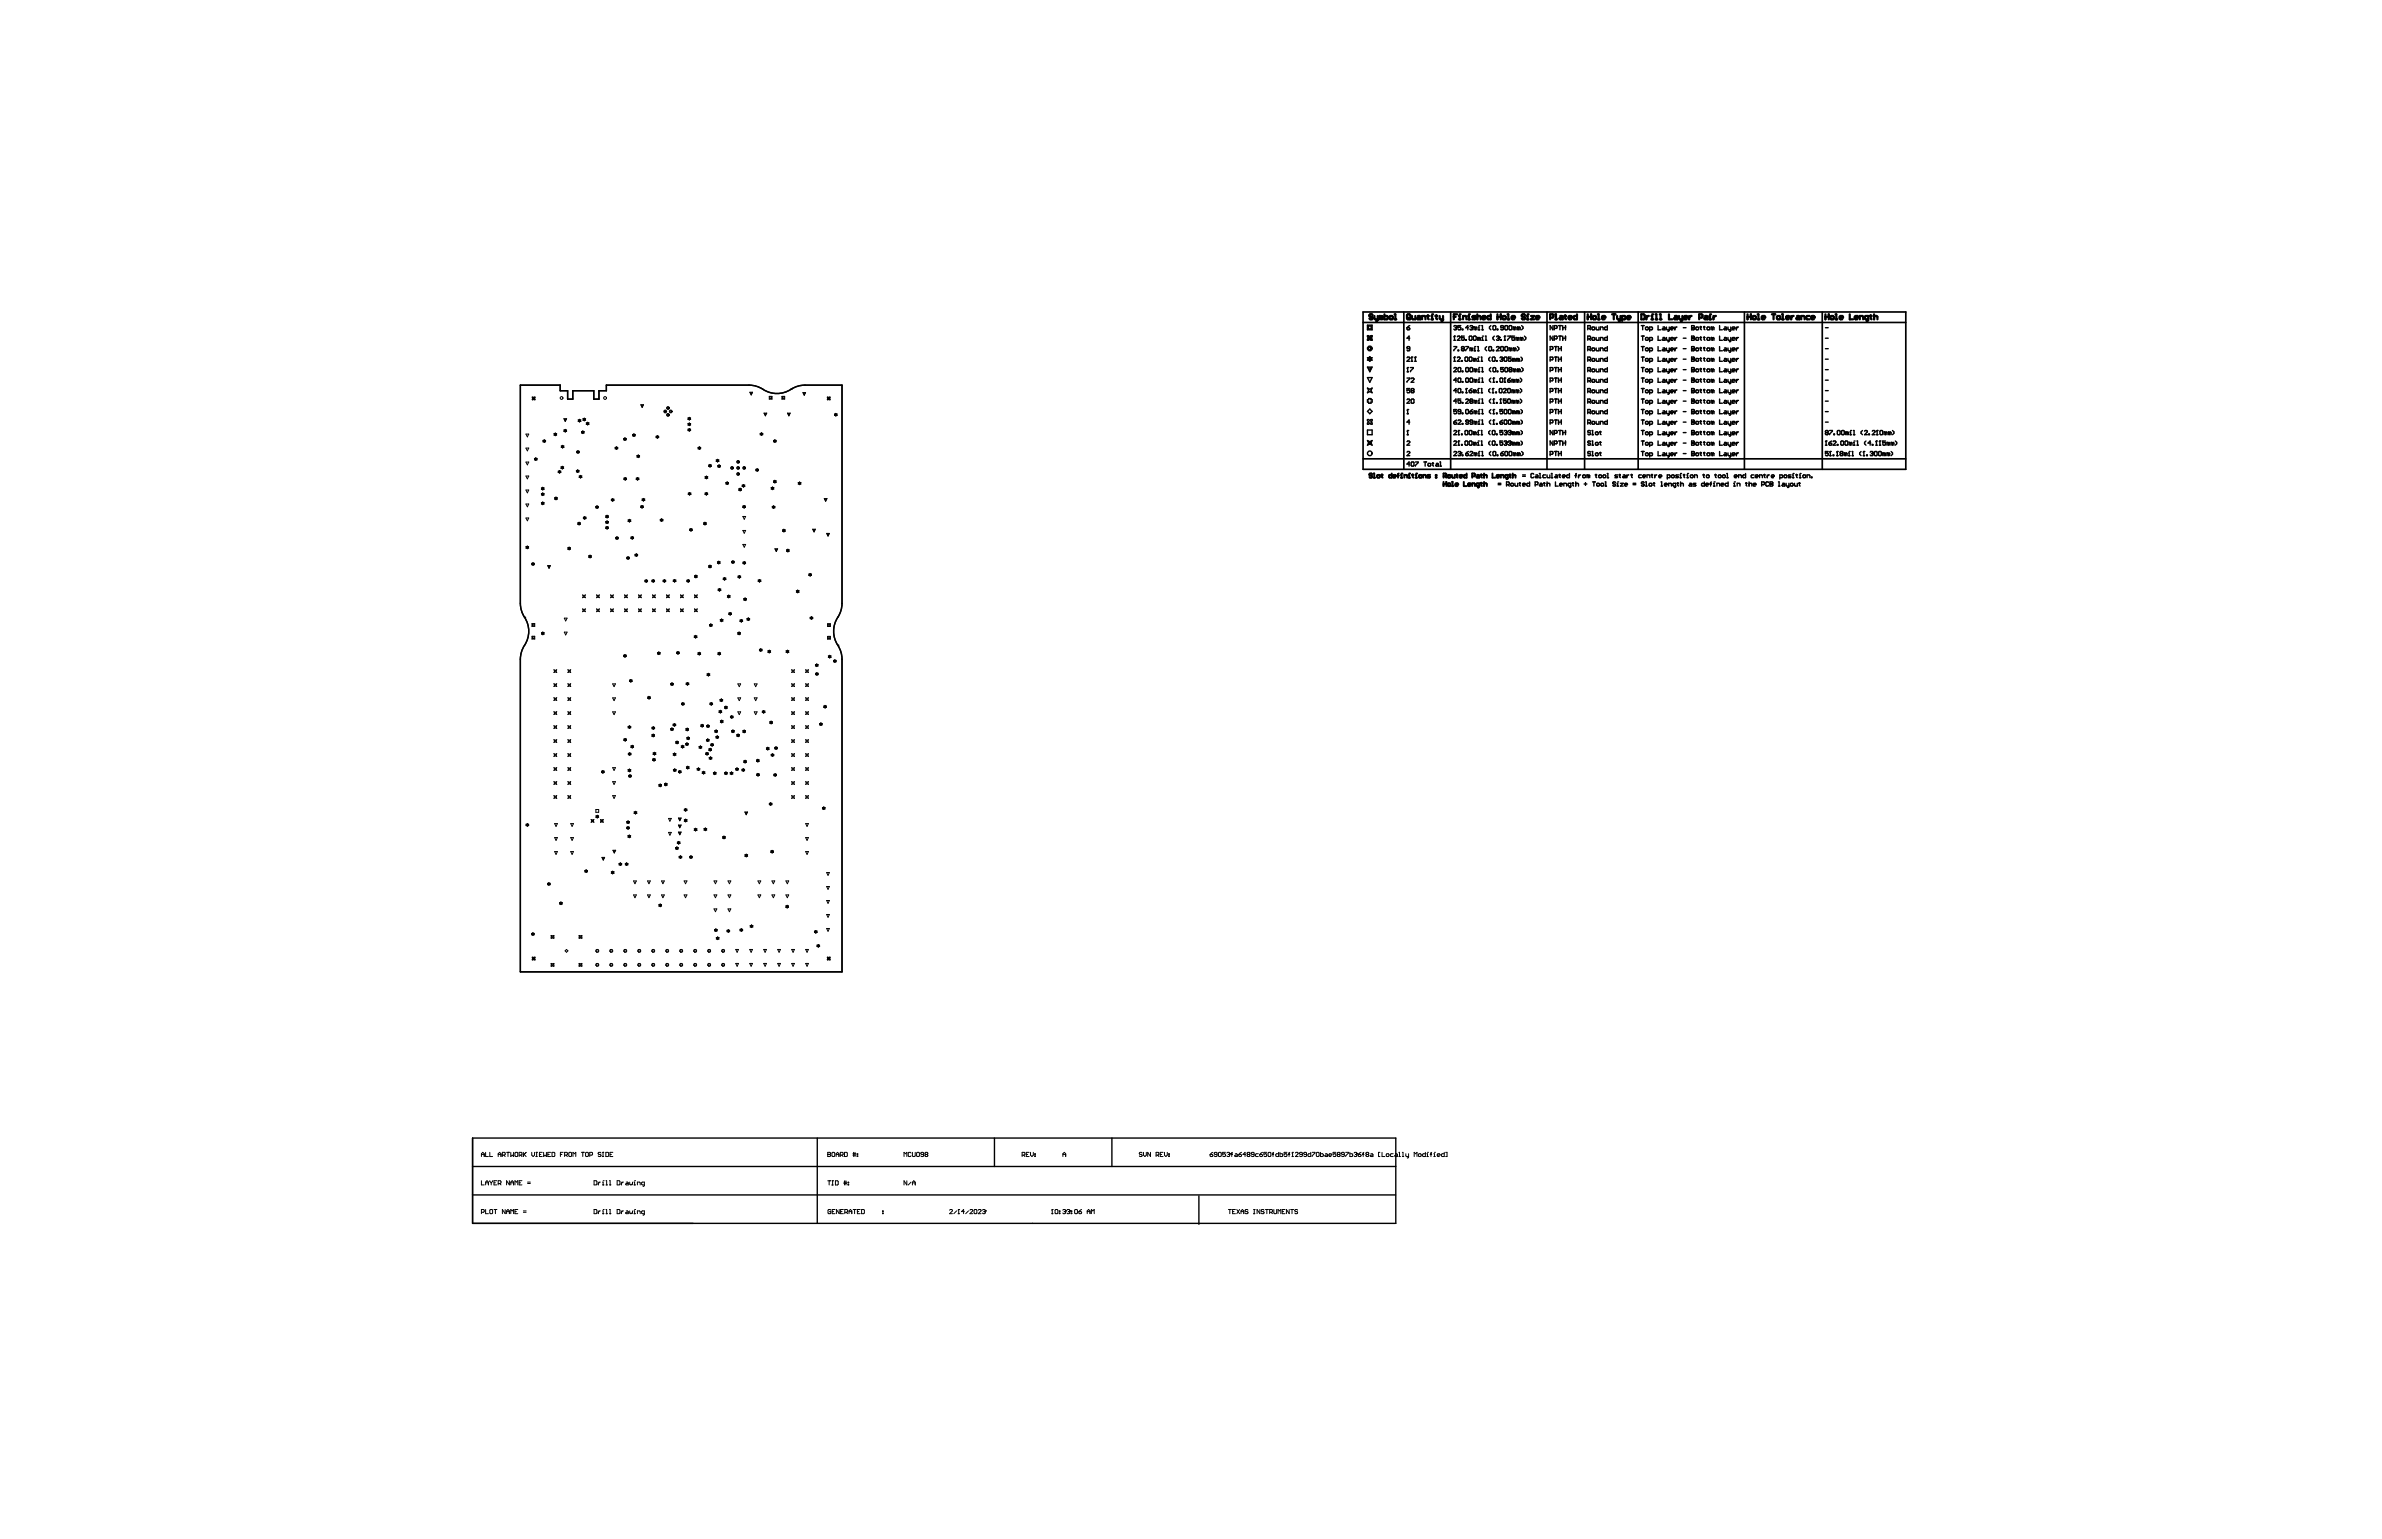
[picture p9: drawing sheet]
<svg xmlns="http://www.w3.org/2000/svg" width="432mm" height="279mm" viewBox="0 0 432 279" stroke-linecap="round" stroke-linejoin="round" font-family="sans-serif">
<g fill="none" stroke="#000" stroke-width=".25">
<path d="M247.9 59h.8v.8h-.8zM248.1 59.1h.5v.5h-.5zM255.1 59.4h.3l.2 .3-.4 .1zM255.6 59l-.5 .4M263.5 59.2l.4-.2 .1 .3M263.8 59.4h.1M263.9 59.4l.1 .1-.1 .3-.4-.1M264 59.3h.1M264 59.3l-.1 .1M264.8 59h-.5v.4l.3-.1 .2 .1-.1 .4-.4-.1M265.1 59.7l.1 .1zM266.2 59.4h-.5l.4-.4v.8"/>
<path d="M266.5 59.2l.3-.2 .2 .3M266.7 59.4h.1M266.8 59.4l.2 .1-.2 .3-.3-.1M267 59.3h.1M267 59.3l-.2 .1M267.5 59.4l.1-.1 .1 .1v.4M267.5 59.4l-.3-.1v.5M267.5 59.4v.4M268 59.8h.2M268 59.3h.1v.5M268.1 59h.1M268.6 59.8h.3"/>
<path d="M268.6 59h.1v.8M270.3 59l-.3 .3v.2l.3 .3M270.8 59l.3 .2v.5l-.1 .1-.4-.1v-.5zM271.4 59.7l.1 .1zM272.5 59.4h-.3l-.2-.1 .2-.3 .3 .2v.5l-.1 .1-.4-.1M272.9 59l.4 .2v.5l-.1 .1-.4-.1v-.5zM273.7 59l.4 .2v.5l-.2 .1-.3-.1v-.5zM274.6 59.4l-.3-.1v.5M274.6 59.4v.4M274.6 59.4l.1-.1 .1 .1v.4M275.3 59.4l-.2-.1v.5M275.3 59.4v.4"/>
<path d="M275.3 59.4l.2-.1 .1 .1v.4M275.8 59l.3 .3v.2l-.3 .3M281.5 59v.8l-.5-.8v.8M281.8 59.5h.3l.2-.1-.2-.4h-.3v.8M282.5 59h.5M282.8 59v.8M283.3 59.4h.5M283.3 59v.8M283.8 59v.8M287.8 59.5h.4l.1-.1-.1-.4h-.4v.8M288.1 59.5l.2 .3M288.7 59.3l.4 .1-.1 .4-.4-.1z"/>
<path d="M289.3 59.3v.4l.2 .1h.3v-.5M290.1 59.8v-.5h.4l.1 .1v.4M291.4 59v.8h-.4l-.1-.4 .1-.1h.4M297.5 59h.5M297.8 59v.8M298.4 59.3l.4 .1-.1 .4-.4-.1zM299 59.8h.4l.2-.1-.2-.4h-.4v.8M300.6 59v.8h.5M301.5 59.3l.3 .1v.4h-.3l-.2-.1 .2-.2h.3M302.1 59.3v.4l.1 .1h.4M302.6 59.3v.6l-.3 .2M302.8 59.5h.6l-.2-.2-.4 .1v.3l.4 .1"/>
<path d="M303.6 59.3v.5M304 59.3l-.4 .2M305.1 59.4h.5M306.7 59.4h.1M306.7 59h.3l.2 .2-.2 .2 .2 .3-.2 .1h-.3zM306.7 59.4h.3M307.5 59.3l.4 .1-.1 .4-.4-.1zM308.2 59.3h.2M308.3 59.2v.5l.1 .1M308.8 59.3h.3M308.9 59.2v.5l.2 .1M309.6 59.3l.3 .1-.1 .4-.4-.1z"/>
<path d="M310.5 59.4l-.3-.1v.5M310.5 59.4v.4M310.5 59.4l.1-.1 .1 .1v.4M311.7 59v.8h.5M312.6 59.3l.4 .1v.4h-.4l-.1-.1 .1-.2h.4M313.2 59.3v.4l.2 .1h.3M313.7 59.3v.6l-.2 .2M314 59.5h.5l-.1-.2-.4 .1 .1 .4h.3M314.8 59.3v.5M315.1 59.3l-.3 .2M330.9 59.4h.5M143.4 70.6l.9-.5 1.1-.2 7.2-.1v39.6l-.1 1.1-.4 1a4.8 4.8 0 0 0-.2 5.5"/>
<path d="M143.4 70.6h.1M143.4 70.6a4.8 4.8 0 0 1-5.6-.3l-1-.3-1-.2h-25.9v1h-1.3v1.6h-1v-1.6h-3.8v1.6h-.9v-1.6h-1.3v-1h-7.3v39.6l.3 1.6 .5 .9M247.9 64.9h.2l.2-.2 .2 .2h.2l-.2 .2 .2 .2h-.2l-.2 .2-.2-.2h-.2l.2-.2zM247.9 76.1h.2l.2 .2 .2-.2h.2v.2l-.2 .2 .2 .2v.2h-.2l-.2-.2-.2 .2h-.2v-.2l.2-.2-.2-.2zM247.9 79.9l.4 .2 .4-.2-.2 .4 .2 .4-.4-.2-.4 .2 .2-.4zM247.9 70.4l.4 .2 .4-.2-.2 .4 .2 .4-.4-.2-.4 .2 .2-.4zM247.9 60.9h.2l.2 .2 .2-.2h.2v.2l-.2 .2 .2 .2v.2h-.2l-.2-.2-.2 .2h-.2v-.2l.2-.2-.2-.2zM247.9 78h.8v.8h-.8zM247.9 66.6h.8l-.4 .8zM247.9 68.5h.8l-.4 .8zM248.1 61l.2 .2 .3-.2-.2 .3 .2 .2-.3-.1-.2 .1 .1-.2zM248.1 65l.2-.2 .3 .2-.2 .1 .2 .1-.3 .1-.2-.1 .1-.1z"/>
<path d="M248.1 66.7h.5l-.3 .5zM248.1 72.3h.4v.2h.2v.4h-.2v.2h-.4v-.2h-.2v-.4h.2zM248.3 74.2l.4 .4-.4 .4-.4-.4zM255.1 72.5l.1-.1 .4 .1-.5 .6h.5M255.1 78.8h.2M255.1 64.9l.1-.2 .4 .2-.5 .6h.5M255.1 67.4h.2M255.1 75h.2M255.1 68.5h.5l-.5 .8M255.2 78.1h.1M255.2 66.6h.1M255.2 74.3h.1"/>
<path d="M255.2 66.6v.8M255.2 74.3v.7M255.2 78.1v.7M255.2 78.1l-.1 .1M255.2 66.6l-.1 .2M255.2 74.3l-.1 .1M255.6 61.3h-.5l.3-.4v.8M255.6 63.2h-.4l-.1-.1 .1-.3 .4 .2v.5l-.2 .1-.3-.1M255.6 70.5h-.5v.3l.2-.1 .3 .1-.2 .4-.3-.1M255.6 76.5h-.5l.3-.3v.7M255.7 66.6h.5l-.5 .8M255.8 65.5h.3"/>
<path d="M255.8 68.7l.1-.2 .4 .2-.5 .6h.5M255.9 64.7h.1M255.9 70.8h.3M255.9 72.4l.4 .1v.5l-.1 .1-.4-.1v-.5zM255.9 70.8l-.1-.1 .1-.2 .4 .1-.1 .2M255.9 70.8l-.1 .2 .1 .2 .4-.1-.1-.3M255.9 64.7v.8M255.9 64.7l-.1 .2M256.4 65.5h.3M256.6 64.7h.1M256.6 64.7v.8M256.6 64.7l-.2 .2"/>
<path d="M263.5 61.7h.3M263.5 76.5h.4l.1 .3-.3 .1zM263.5 78.2l.2-.1 .3 .1-.5 .6h.5M263.5 62.8h.5l-.5 .8M263.5 65.5h.3M263.5 66.8l.2-.2 .3 .2-.5 .6h.5M263.7 64.7h.1M263.7 60.9h.1M263.7 60.9l-.2 .2M263.7 60.9v.8M263.7 64.7v.8M263.7 64.7l-.2 .2"/>
<path d="M264 70.8h-.5l.4-.3v.7M264 68.9h-.5l.4-.4v.8M264 72.7h-.5l.4-.3v.7M264 74.3h-.5v.3l.3-.1 .2 .1-.1 .4-.4-.1M264 76.2l-.5 .3M264.2 61.1l.1-.2 .4 .2-.5 .6h.5M264.2 64.9l.1-.2 .4 .2-.5 .6h.5M264.3 76.3l.1-.1 .4 .1-.5 .6h.5M264.3 78.8h.3M264.3 63.5l.1 .1zM264.4 80h.1M264.4 78.1h.1"/>
<path d="M264.4 70.5l.4 .1v.5l-.1 .1-.4-.1v-.5zM264.4 66.6l.4 .2v.5l-.1 .1-.4-.1v-.5zM264.4 68.5l.4 .2v.5l-.1 .1-.4-.1v-.5zM264.4 80l-.1 .1M264.4 78.1v.7M264.4 80v.7M264.4 78.1l-.1 .1M264.8 72.4h-.5v.3l.3-.1 .2 .1-.1 .4-.4-.1M264.8 74.6h-.4l-.1-.1 .1-.2 .4 .1v.5l-.1 .1-.4-.1M264.9 78.7l.2 .1zM264.9 65.4l.2 .1zM265.1 73l.1 .1z"/>
<path d="M265.1 76.8l.1 .1zM265.1 63.2l-.2-.1 .2-.3 .3 .2-.1 .2M265.1 63.2l-.2 .2 .2 .2 .3-.1-.1-.3M265.1 63.2h.2M265.1 67.3l.1 .1zM265.1 69.2l.1 .1zM265.1 71.1l.1 .1zM265.1 74.9l.1 .1zM265.4 60.9h-.5v.4l.3-.1 .2 .1-.1 .4-.4-.1M265.7 72.5l.1-.1 .4 .1-.5 .6h.5M265.7 61.6l.1 .1zM265.7 78.1l.4 .1v.5l-.2 .1-.3-.1v-.5z"/>
<path d="M265.7 80l.4 .1v.5l-.2 .1-.3-.1v-.5zM265.7 62.8h.5l-.5 .8M265.7 64.7l.4 .2v.5l-.2 .1-.3-.1v-.5zM265.7 71.2h.2M265.8 70.5h.1M265.8 66.6l.4 .2v.5l-.1 .1-.4-.1v-.5zM265.8 68.5l.4 .2v.5l-.1 .1-.4-.1v-.5zM265.8 70.5l-.1 .1M265.8 74.3l.4 .1v.5l-.1 .1-.4-.1v-.5zM265.8 70.5v.7M266.2 76.5h-.4l-.1-.1 .1-.2 .4 .1v.5l-.1 .1-.4-.1M266.3 70.8h.4l.1 .3-.3 .1z"/>
<path d="M266.5 60.9l.3 .2v.5l-.1 .1-.4-.1v-.5zM266.5 78.1l.3 .1v.5l-.1 .1-.4-.1v-.5zM266.5 80l.3 .1v.5l-.1 .1-.4-.1v-.5zM266.5 64.7l.3 .2v.5l-.1 .1-.4-.1v-.5zM266.5 74.6h.3l.2 .3-.4 .1zM266.6 72.7l-.1-.1 .1-.2 .4 .1-.2 .2M266.6 72.7l-.1 .2 .1 .2 .4-.1-.2-.3M266.6 66.6l.4 .2v.5l-.2 .1-.3-.1v-.5zM266.6 72.7h.2M266.6 68.5l.4 .2v.5l-.2 .1-.3-.1v-.5zM266.7 63.2l-.2-.1v.5M266.7 63.2l.1-.1 .2 .1v.4"/>
<path d="M266.7 63.2v.4M266.8 70.5l-.5 .3M267 76.5h-.4l-.1-.1 .1-.2 .4 .1v.5l-.2 .1-.3-.1M267 74.3l-.5 .3M267.2 60.9l.4 .2v.5l-.1 .1-.4-.1v-.5zM267.2 63.6h.3M267.2 63.1h.1v.5M267.3 62.8h.1M267.3 65.1l-.2-.1v.5M267.3 70.8l-.2-.1v.5M267.3 78.4l-.2-.1v.5M267.3 65.1v.4"/>
<path d="M267.3 70.8v.4M267.3 78.4v.4M267.3 65.1l.2-.1 .1 .1v.4M267.3 70.8l.2-.1 .1 .1v.4M267.3 78.4l.2-.1 .1 .1v.4M267.5 68.9l.1-.1 .1 .1v.4M267.5 67l-.3-.1v.5M267.5 72.7l-.3-.1v.5M267.5 68.9l-.3-.1v.5M267.5 74.6l-.3-.1v.5M267.5 76.5l-.3-.1v.5M267.5 67v.4"/>
<path d="M267.5 68.9v.4M267.5 72.7v.4M267.5 74.6v.4M267.5 76.5v.4M267.5 72.7l.1-.1 .1 .1v.4M267.5 67l.1-.1 .1 .1v.4M267.5 74.6l.1-.1 .1 .1v.4M267.5 76.5l.1-.1 .1 .1v.4M267.8 78.8h.3M267.8 62.8h.2v.8M267.8 63.6h.3M267.8 65.5h.3"/>
<path d="M267.8 65h.2v.5M267.8 70.7h.2v.5M267.8 78.3h.2v.5M267.8 71.2h.3M268 64.7h.1M268 70.5h.1M268 80h.1M268 78.1h.1M268 73.1h.2M268 76.9h.2M268 67.4h.2M268 66.9h.1v.5"/>
<path d="M268 72.6h.1v.5M268 68.8h.1v.5M268 74.5h.1v.5M268 76.4h.1v.5M268 75h.2M268 69.3h.2M268.1 72.4h.1M268.1 74.3h.1M268.1 76.2h.1M268.1 68.5h.1M268.1 66.6h.1M268.1 61.3l-.3-.1v.5"/>
<path d="M268.1 61.3v.4M268.1 61.3l.1-.1 .2 .1v.4M268.5 78.8h.2M268.5 80h.1v.7M268.5 65.5h.2M268.5 64.7h.1v.8M268.5 70.5h.1v.7M268.5 78.1h.1v.7M268.5 71.2h.2M268.6 72.4h.1v.7M268.6 61.7h.3M268.6 73.1h.3"/>
<path d="M268.6 76.9h.3M268.6 61.2h.1v.5M268.6 66.6h.1v.8M268.6 67.4h.3M268.6 68.5h.1v.8M268.6 74.3h.1v.7M268.6 76.2h.1v.7M268.6 75h.3M268.6 69.3h.3M268.7 60.9h.1M269.2 61.7h.3M269.2 60.9h.2v.8"/>
<path d="M269.5 62.8l-.3 .3v.3l.3 .2M270 62.8l.4 .2v.5l-.1 .1-.4-.1v-.5zM270.1 64.7l-.2 .3v.3l.2 .2M270.1 70.5l-.2 .2v.3l.2 .2M270.1 78.1l-.2 .2v.3l.2 .2M270.1 80l-.2 .2v.3l.2 .2M270.3 68.5l-.3 .3v.3l.3 .2M270.3 66.6l-.3 .3v.3l.3 .2M270.3 72.4l-.3 .2v.3l.3 .2M270.3 74.3l-.3 .2v.3l.3 .2M270.3 76.2l-.3 .2v.3l.3 .2M270.5 71.2h.3"/>
<path d="M270.6 70.5h.1M270.6 73.1h.3M270.6 76.9h.3M270.6 78.1l.4 .1v.5l-.1 .1-.4-.1v-.5zM270.6 80l.4 .1v.5l-.1 .1-.4-.1v-.5zM270.6 63.5l.2 .1zM270.6 64.7l.4 .2v.5l-.1 .1-.4-.1v-.5zM270.6 75h.3M270.6 70.5v.7M270.6 69.3h.3M270.6 70.5l-.1 .1M270.8 72.4h.1"/>
<path d="M270.8 74.3h.1M270.8 76.2h.1M270.8 68.5h.1M270.8 66.6l.3 .2v.5l-.1 .1-.4-.1v-.5zM270.8 68.5l-.2 .2M270.8 68.5v.8M270.8 72.4v.7M270.8 74.3v.7M270.8 76.2v.7M270.8 72.4l-.2 .1M270.8 74.3l-.2 .1M270.8 76.2l-.2 .1"/>
<path d="M270.9 60.9l-.3 .3v.2l.3 .3M271.1 71.1l.2 .1zM271.3 73l.1 .1zM271.3 76.8l.1 .1zM271.3 78.7l.1 .1zM271.3 61.1l.4-.2 .1 .3M271.3 63l.1-.2 .4 .2-.5 .6h.5M271.3 65.4l.1 .1zM271.3 69.2l.1 .1zM271.3 74.9l.1 .1zM271.4 67.3l.1 .1zM271.5 61.3h.2"/>
<path d="M271.7 61.3l.1 .1-.1 .3-.4-.1M271.8 61.2h.1M271.8 61.2l-.1 .1M271.9 73.1h.3M271.9 76.5h.4l.1 .3-.4 .1zM271.9 64.9l.4-.2 .1 .3M271.9 70.5l.4 .1v.5l-.1 .1-.4-.1v-.5zM272 72.4h.1M272 61.6l.2 .1zM272 68.5l.4 .2v.5l-.1 .1-.4-.1v-.5zM272 72.4v.7M272 72.4l-.1 .1"/>
<path d="M272.2 62.8l.3 .2v.5l-.1 .1-.4-.1v-.5zM272.2 65.1h.1M272.3 65.1l.1 .2-.1 .2-.4-.1M272.4 65h.1M272.4 78.1h-.5v.3l.3-.1 .2 .1-.1 .4-.4-.1M272.4 80h-.5v.3l.3-.1 .2 .1-.1 .4-.4-.1M272.4 74.3h-.5v.3l.3-.1 .2 .1-.1 .4-.4-.1M272.4 65l-.1 .1M272.4 76.2l-.5 .3M272.5 66.6h-.5v.4l.3-.1 .2 .1-.1 .4-.4-.1M272.5 70.6l.2-.1 .3 .1-.5 .6h.5M272.7 61.7h.2"/>
<path d="M272.7 78.2l.3-.1 .2 .2M272.7 69.3h.2M272.8 60.9h.1M272.8 68.5h.1M272.8 76.2l.4 .1v.5l-.2 .1-.3-.1v-.5zM272.8 64.7l.4 .2v.5l-.2 .1-.3-.1v-.5zM272.8 74.3l.4 .1v.5l-.2 .1-.3-.1v-.5zM272.8 60.9v.8M272.8 68.5v.8M272.8 60.9l-.1 .2M272.8 68.5l-.1 .2M272.9 62.8l.4 .2v.5l-.1 .1-.4-.1v-.5z"/>
<path d="M272.9 66.6l.4 .2v.5l-.1 .1-.4-.1v-.5zM272.9 78.4h.1M273 72.4h-.5v.3l.3-.1 .2 .1-.1 .4-.4-.1M273 78.4l.2 .2-.2 .2-.3-.1M273.2 78.3h.1M273.2 78.3l-.2 .1M273.3 60.9h.5l-.5 .8M273.3 68.9h.4l.1 .3-.4 .1zM273.4 72.4l.4 .1v.5l-.1 .1-.4-.1v-.5zM273.4 76.3l.2-.1 .3 .1v.5l-.1 .1-.4-.1zM273.4 70.5l.4 .1v.5l-.1 .1-.4-.1v-.5zM273.4 78.2l.4-.1 .1 .2"/>
<path d="M273.6 74.3l.3 .1v.5l-.1 .1-.4-.1v-.5zM273.7 67l-.1-.1 .1-.3 .4 .2-.2 .2M273.7 67l-.1 .2 .1 .2 .4-.1-.2-.3M273.7 78.4h.1M273.7 67h.2M273.8 78.4l.1 .2-.1 .2-.4-.1M273.8 63.2l-.2-.1v.5M273.8 63.2v.4M273.8 63.2l.1-.1 .2 .1v.4M273.8 68.5l-.5 .4M273.9 78.3h.1M273.9 64.7h-.5v.4l.3-.1 .2 .1-.1 .4-.4-.1"/>
<path d="M273.9 78.3l-.1 .1M274.3 70.8l-.2-.1v.5M274.3 72.7l-.2-.1v.5M274.3 68.9l-.2-.1v.5M274.3 68.9v.4M274.3 70.8v.4M274.3 72.7v.4M274.3 72.7l.1-.1 .2 .1v.4M274.3 68.9l.1-.1 .2 .1v.4M274.3 70.8l.1-.1 .2 .1v.4M274.4 78.4l.2-.1 .1 .1v.4M274.4 74.6l-.2-.1v.5"/>
<path d="M274.4 65.1l-.2-.1v.5M274.4 76.5l-.2-.1v.5M274.4 78.4l-.2-.1v.5M274.4 65.1v.4M274.4 74.6v.4M274.4 76.5v.4M274.4 78.4v.4M274.4 65.1l.2-.1 .1 .1v.4M274.4 74.6l.2-.1 .1 .1v.4M274.4 76.5l.2-.1 .1 .1v.4M274.6 60.9h-.5v.4l.2-.1 .3 .1-.2 .4-.3-.1M274.6 67l.1-.1 .1 .1v.4"/>
<path d="M274.6 63.2l-.3-.1v.5M274.6 63.2l.1-.1 .1 .1v.4M274.6 67l-.3-.1v.5M274.6 63.2v.4M274.6 67v.4M275.1 61.3l-.3-.1v.5M275.1 68.9l-.3-.1v.5M275.1 61.3l.1-.1 .1 .1v.4M275.1 70.8l-.3-.1v.5M275.1 72.7l-.3-.1v.5M275.1 61.3v.4M275.1 68.9v.4"/>
<path d="M275.1 70.8v.4M275.1 72.7v.4M275.1 72.7l.1-.1 .1 .1v.4M275.1 62.8l.2 .3v.3l-.2 .2M275.1 68.9l.1-.1 .1 .1v.4M275.1 70.8l.1-.1 .1 .1v.4M275.2 65.1l-.3-.1v.5M275.2 74.6l-.3-.1v.5M275.2 76.5l-.3-.1v.5M275.2 78.4l-.3-.1v.5M275.2 65.1v.4M275.2 74.6v.4"/>
<path d="M275.2 76.5v.4M275.2 78.4v.4M275.2 65.1l.1-.1 .2 .1v.4M275.2 74.6l.1-.1 .2 .1v.4M275.2 76.5l.1-.1 .2 .1v.4M275.2 78.4l.1-.1 .2 .1v.4M275.3 67l.2-.1 .1 .1v.4M275.3 67l-.2-.1v.5M275.3 67v.4M275.6 70.5l.2 .2v.3l-.2 .2M275.6 72.4l.2 .2v.3l-.2 .2M275.6 68.5l.2 .3v.3l-.2 .2"/>
<path d="M275.7 64.7l.3 .3v.3l-.3 .2M275.7 74.3l.3 .2v.3l-.3 .2M275.7 76.2l.3 .2v.3l-.3 .2M275.7 78.1l.3 .2v.3l-.3 .2M275.7 80l.3 .2v.3l-.3 .2M275.8 61.3l-.2-.1v.5M275.8 61.3v.4M275.8 61.3l.2-.1 .1 .1v.4M275.8 66.6l.3 .3v.3l-.3 .2M276.3 60.9l.3 .3v.2l-.3 .3M281 72.9h.4l.1-.2-.1-.3h-.4v.7M281 63.4h.4l.1-.2-.1-.4h-.4v.8"/>
<path d="M281 74.8h.4l.1-.2-.1-.3h-.4v.7M281 65.3h.4l.1-.2-.1-.4h-.4v.8M281 67.2h.4l.1-.2-.1-.4h-.4v.8M281 71h.4l.1-.2-.1-.3h-.4v.7M281 69.1h.4l.1-.2-.1-.4h-.4v.8M281 76.7h.4l.1-.2-.1-.3h-.4v.7M281.5 60.9v.8l-.5-.8v.8M281.5 78.1v.7l-.5-.7v.7M281.5 80v.7l-.5-.7v.7M281.8 72.4h.5M281.8 61.4h.3l.2-.1-.2-.4h-.3v.8M281.8 62.8h.5"/>
<path d="M281.8 78.6h.3l.2-.2-.2-.3h-.3v.7M281.8 64.7h.5M281.8 66.6h.5M281.8 70.5h.5M281.8 74.3h.5M281.8 76.2h.5M281.8 68.5h.5M282 62.8v.8M282 64.7v.8M282 66.6v.8M282 68.5v.8M282 70.5v.7"/>
<path d="M282 72.4v.7M282 74.3v.7M282 76.2v.7M282.5 70.8h.5M282.5 80h.5M282.5 60.9h.5M282.5 63.2h.5M282.5 65.1h.5M282.5 74.6h.5M282.5 72.7h.5M282.5 78.1h.5M282.5 76.5h.5"/>
<path d="M282.5 62.8v.8M282.5 64.7v.8M282.5 66.6v.8M282.5 68.5v.8M282.5 70.5v.7M282.5 72.4v.7M282.5 74.3v.7M282.5 76.2v.7M282.5 67h.5M282.5 68.9h.5M282.8 60.9v.8M282.8 78.1v.7"/>
<path d="M282.8 80v.7M283 62.8v.8M283 64.7v.8M283 66.6v.8M283 68.5v.8M283 70.5v.7M283 72.4v.7M283 74.3v.7M283 76.2v.7M283.3 61.3h.5M283.3 78.4h.5M283.3 60.9v.8"/>
<path d="M283.3 78.1v.7M283.3 80v.7M283.8 60.9v.8M283.8 78.1v.7M283.8 80v.7M287.8 72.9h.4l.1-.2-.1-.3h-.4v.7M287.8 61.4h.4l.1-.1-.1-.4h-.4v.8M287.8 63.4h.4l.1-.2-.1-.4h-.4v.8M287.8 65.3h.4l.1-.2-.1-.4h-.4v.8M287.8 67.2h.4l.1-.2-.1-.4h-.4v.8M287.8 69.1h.4l.1-.2-.1-.4h-.4v.8M287.8 71h.4l.1-.2-.1-.3h-.4v.7"/>
<path d="M287.8 74.8h.4l.1-.2-.1-.3h-.4v.7M287.8 76.7h.4l.1-.2-.1-.3h-.4v.7M288.1 61.4l.2 .3M288.1 67.2l.2 .2M288.1 72.9l.2 .2M288.1 65.3l.2 .2M288.1 71l.2 .2M288.1 63.4l.2 .2M288.1 69.1l.2 .2M288.1 76.7l.2 .2M288.1 74.8l.2 .2M288.3 78.2l-.4-.1-.1 .2 .4 .1 .1 .3-.1 .1-.4-.1"/>
<path d="M288.6 78.8h.2M288.6 80h.1v.7M288.6 78.1h.1v.7M288.7 61.2l.4 .1-.1 .4-.4-.1zM288.7 72.6l.4 .1-.1 .4-.4-.1zM288.7 76.4l.4 .1-.1 .4-.4-.1zM288.7 63.1l.4 .1-.1 .4-.4-.1zM288.7 65l.4 .1-.1 .4-.4-.1zM288.7 66.9l.4 .1-.1 .4-.4-.1zM288.7 68.8l.4 .1-.1 .4-.4-.1zM288.7 70.7l.4 .1-.1 .4-.4-.1zM288.7 74.5l.4 .1-.1 .4-.4-.1z"/>
<path d="M289.3 61.2v.4l.2 .1h.3v-.5M289.3 72.6v.4l.2 .1h.3v-.5M289.3 76.4v.4l.2 .1h.3v-.5M289.3 78.3l.4 .1-.1 .4-.4-.1zM289.3 63.1v.4l.2 .1h.3v-.5M289.3 65v.4l.2 .1h.3v-.5M289.3 66.9v.4l.2 .1h.3v-.5M289.3 68.8v.4l.2 .1h.3v-.5M289.3 70.7v.4l.2 .1h.3v-.5M289.3 74.5v.4l.2 .1h.3v-.5M290 78.3h.2M290.1 61.7v-.5h.4l.1 .1v.4"/>
<path d="M290.1 63.6v-.5h.4l.1 .1v.4M290.1 65.5v-.5h.4l.1 .1v.4M290.1 67.4v-.5h.4l.1 .1v.4M290.1 69.3v-.5h.4l.1 .1v.4M290.1 71.2v-.5h.4l.1 .1v.4M290.1 73.1v-.5h.4l.1 .1v.4M290.1 75v-.5h.4l.1 .1v.4M290.1 76.9v-.5h.4l.1 .1v.4M290.1 78.2v.5l.1 .1M291.4 60.9v.8h-.4l-.1-.4 .1-.1h.4M291.4 72.4v.7h-.4l-.1-.4 .1-.1h.4M291.4 76.2v.7h-.4l-.1-.4 .1-.1h.4"/>
<path d="M291.4 62.8v.8h-.4l-.1-.4 .1-.1h.4M291.4 64.7v.8h-.4l-.1-.4 .1-.1h.4M291.4 66.6v.8h-.4l-.1-.4 .1-.1h.4M291.4 68.5v.8h-.4l-.1-.4 .1-.1h.4M291.4 70.5v.7h-.4l-.1-.4 .1-.1h.4M291.4 74.3v.7h-.4l-.1-.4 .1-.1h.4M297.5 72.4h.5M297.5 80h.5M297.5 60.9h.5M297.5 62.8h.5M297.5 64.7h.5M297.5 66.6h.5"/>
<path d="M297.5 78.1h.5M297.5 70.5h.5M297.5 74.3h.5M297.5 76.2h.5M297.5 68.5h.5M297.8 60.9v.8M297.8 62.8v.8M297.8 64.7v.8M297.8 66.6v.8M297.8 68.5v.8M297.8 70.5v.7M297.8 72.4v.7"/>
<path d="M297.8 74.3v.7M297.8 76.2v.7M297.8 78.1v.7M297.8 80v.7M298.4 61.2l.4 .1-.1 .4-.4-.1zM298.4 72.6l.4 .1-.1 .4-.4-.1zM298.4 76.4l.4 .1-.1 .4-.4-.1zM298.4 78.3l.4 .1-.1 .4-.4-.1zM298.4 63.1l.4 .1-.1 .4-.4-.1zM298.4 65l.4 .1-.1 .4-.4-.1zM298.4 66.9l.4 .1-.1 .4-.4-.1zM298.4 68.8l.4 .1-.1 .4-.4-.1z"/>
<path d="M298.4 70.7l.4 .1-.1 .4-.4-.1zM298.4 74.5l.4 .1-.1 .4-.4-.1zM299 61.7h.4l.2-.1-.2-.4h-.4v.8M299 73.1h.4l.2-.1-.2-.4h-.4v.8M299 76.9h.4l.2-.1-.2-.4h-.4v.8M299 78.8h.4l.2-.1-.2-.4h-.4v.8M299 63.6h.4l.2-.1-.2-.4h-.4v.8M299 65.5h.4l.2-.1-.2-.4h-.4v.8M299 67.4h.4l.2-.1-.2-.4h-.4v.8M299 69.3h.4l.2-.1-.2-.4h-.4v.8M299 71.2h.4l.2-.1-.2-.4h-.4v.8M299 75h.4l.2-.1-.2-.4h-.4v.8"/>
<path d="M300.6 60.9v.8h.5M300.6 72.4v.7h.5M300.6 76.2v.7h.5M300.6 78.1v.7h.5M300.6 80v.7h.5M300.6 62.8v.8h.5M300.6 64.7v.8h.5M300.6 66.6v.8h.5M300.6 68.5v.8h.5M300.6 70.5v.7h.5M300.6 74.3v.7h.5M301.5 61.2l.3 .1v.4h-.3l-.2-.1 .2-.2h.3"/>
<path d="M301.5 72.6l.3 .1v.4h-.3l-.2-.1 .2-.1h.3M301.5 76.4l.3 .1v.4h-.3l-.2-.1 .2-.1h.3M301.5 78.3l.3 .1v.4h-.3l-.2-.1 .2-.1h.3M301.5 63.1l.3 .1v.4h-.3l-.2-.1 .2-.1h.3M301.5 65l.3 .1v.4h-.3l-.2-.1 .2-.1h.3M301.5 66.9l.3 .1v.4h-.3l-.2-.1 .2-.1h.3M301.5 68.8l.3 .1v.4h-.3l-.2-.1 .2-.1h.3M301.5 70.7l.3 .1v.4h-.3l-.2-.1 .2-.1h.3M301.5 74.5l.3 .1v.4h-.3l-.2-.1 .2-.1h.3M302.1 61.2v.4l.1 .1h.4M302.1 72.6v.4l.1 .1h.4M302.1 76.4v.4l.1 .1h.4"/>
<path d="M302.1 78.3v.4l.1 .1h.4M302.1 63.1v.4l.1 .1h.4M302.1 65v.4l.1 .1h.4M302.1 66.9v.4l.1 .1h.4M302.1 68.8v.4l.1 .1h.4M302.1 70.7v.4l.1 .1h.4M302.1 74.5v.4l.1 .1h.4M302.6 61.2v.6l-.3 .2M302.6 63.1v.6l-.3 .2M302.6 65v.6l-.3 .2M302.6 66.9v.6l-.3 .2M302.6 68.8v.6l-.3 .2"/>
<path d="M302.6 70.7v.6l-.3 .2M302.6 72.6v.6l-.3 .2M302.6 74.5v.6l-.3 .2M302.6 76.4v.6l-.3 .2M302.6 78.3v.6l-.3 .2M302.8 61.4h.6l-.2-.2-.4 .1v.3l.4 .1M302.8 72.9h.6l-.2-.3-.4 .1v.3l.4 .1M302.8 76.7h.6l-.2-.3-.4 .1v.3l.4 .1M302.8 78.6h.6l-.2-.3-.4 .1v.3l.4 .1M302.8 63.4h.6l-.2-.3-.4 .1v.3l.4 .1M302.8 65.3h.6l-.2-.3-.4 .1v.3l.4 .1M302.8 67.2h.6l-.2-.3-.4 .1v.3l.4 .1"/>
<path d="M302.8 69.1h.6l-.2-.3-.4 .1v.3l.4 .1M302.8 71h.6l-.2-.3-.4 .1v.3l.4 .1M302.8 74.8h.6l-.2-.3-.4 .1v.3l.4 .1M303.6 61.2v.5M303.6 63.1v.5M303.6 65v.5M303.6 66.9v.5M303.6 68.8v.5M303.6 70.7v.5M303.6 72.6v.5M303.6 74.5v.5M303.6 76.4v.5"/>
<path d="M303.6 78.3v.5M304 61.2l-.4 .2M304 63.1l-.4 .3M304 68.8l-.4 .3M304 65l-.4 .3M304 66.9l-.4 .3M304 78.3l-.4 .3M304 70.7l-.4 .3M304 76.4l-.4 .3M304 72.6l-.4 .3M304 74.5l-.4 .3M305.1 70.8h.5"/>
<path d="M305.1 61.3h.5M305.1 63.2h.5M305.1 65.1h.5M305.1 74.6h.5M305.1 72.7h.5M305.1 78.4h.5M305.1 76.5h.5M305.1 67h.5M305.1 68.9h.5M306.7 63.2h.1M306.7 78.4h.1M306.7 70.8h.1"/>
<path d="M306.7 74.6h.1M306.7 65.1h.1M306.7 67h.1M306.7 68.9h.1M306.7 72.7h.1M306.7 76.5h.1M306.7 61.3h.1M306.7 70.8h.3M306.7 72.4h.3l.2 .1-.2 .2 .2 .3-.2 .1h-.3zM306.7 60.9h.3l.2 .2-.2 .2 .2 .3-.2 .1h-.3zM306.7 76.2h.3l.2 .1-.2 .2 .2 .3-.2 .1h-.3zM306.7 78.1h.3l.2 .1-.2 .2 .2 .3-.2 .1h-.3z"/>
<path d="M306.7 80h.3l.2 .1-.2 .2 .2 .3-.2 .1h-.3zM306.7 62.8h.3l.2 .2-.2 .2 .2 .3-.2 .1h-.3zM306.7 64.7h.3l.2 .2-.2 .2 .2 .3-.2 .1h-.3zM306.7 66.6h.3l.2 .2-.2 .2 .2 .3-.2 .1h-.3zM306.7 68.5h.3l.2 .2-.2 .2 .2 .3-.2 .1h-.3zM306.7 70.5h.3l.2 .1-.2 .2 .2 .3-.2 .1h-.3zM306.7 74.3h.3l.2 .1-.2 .2 .2 .3-.2 .1h-.3zM306.7 61.3h.3M306.7 63.2h.3M306.7 65.1h.3M306.7 74.6h.3M306.7 72.7h.3"/>
<path d="M306.7 78.4h.3M306.7 76.5h.3M306.7 67h.3M306.7 68.9h.3M307.5 61.2l.4 .1-.1 .4-.4-.1zM307.5 72.6l.4 .1-.1 .4-.4-.1zM307.5 76.4l.4 .1-.1 .4-.4-.1zM307.5 78.3l.4 .1-.1 .4-.4-.1zM307.5 63.1l.4 .1-.1 .4-.4-.1zM307.5 65l.4 .1-.1 .4-.4-.1zM307.5 66.9l.4 .1-.1 .4-.4-.1zM307.5 68.8l.4 .1-.1 .4-.4-.1z"/>
<path d="M307.5 70.7l.4 .1-.1 .4-.4-.1zM307.5 74.5l.4 .1-.1 .4-.4-.1zM308.2 61.2h.2M308.2 63.1h.2M308.2 65h.2M308.2 66.9h.2M308.2 78.3h.2M308.2 70.7h.2M308.2 72.6h.2M308.2 74.5h.2M308.2 68.8h.2M308.2 76.4h.2"/>
<path d="M308.3 61.1v.5l.1 .1M308.3 63v.5l.1 .1M308.3 64.9v.5l.1 .1M308.3 66.8v.5l.1 .1M308.3 68.7v.5l.1 .1M308.3 70.6v.5l.1 .1M308.3 72.5v.5l.1 .1M308.3 74.4v.5l.1 .1M308.3 76.3v.5l.1 .1M308.3 78.2v.5l.1 .1M308.8 61.2h.3M308.8 63.1h.3"/>
<path d="M308.8 65h.3M308.8 66.9h.3M308.8 78.3h.3M308.8 70.7h.3M308.8 72.6h.3M308.8 74.5h.3M308.8 68.8h.3M308.8 76.4h.3M308.9 61.1v.5l.2 .1M308.9 63v.5l.2 .1M308.9 64.9v.5l.2 .1M308.9 66.8v.5l.2 .1"/>
<path d="M308.9 68.7v.5l.2 .1M308.9 70.6v.5l.2 .1M308.9 72.5v.5l.2 .1M308.9 74.4v.5l.2 .1M308.9 76.3v.5l.2 .1M308.9 78.2v.5l.2 .1M309.6 61.2l.3 .1-.1 .4-.4-.1zM309.6 72.6l.3 .1-.1 .4-.4-.1zM309.6 76.4l.3 .1-.1 .4-.4-.1zM309.6 78.3l.3 .1-.1 .4-.4-.1zM309.6 74.5l.3 .1-.1 .4-.4-.1zM309.6 63.1l.3 .1-.1 .4-.4-.1z"/>
<path d="M309.6 65l.3 .1-.1 .4-.4-.1zM309.6 66.9l.3 .1-.1 .4-.4-.1zM309.6 68.8l.3 .1-.1 .4-.4-.1zM309.6 70.7l.3 .1-.1 .4-.4-.1zM310.5 68.9l.1-.1 .1 .1v.4M310.5 72.7l.1-.1 .1 .1v.4M310.5 61.3l-.3-.1v.5M310.5 63.2l-.3-.1v.5M310.5 65.1l-.3-.1v.5M310.5 67l-.3-.1v.5M310.5 68.9l-.3-.1v.5M310.5 70.8l-.3-.1v.5"/>
<path d="M310.5 72.7l-.3-.1v.5M310.5 74.6l-.3-.1v.5M310.5 76.5l-.3-.1v.5M310.5 78.4l-.3-.1v.5M310.5 61.3v.4M310.5 63.2v.4M310.5 65.1v.4M310.5 67v.4M310.5 68.9v.4M310.5 70.8v.4M310.5 72.7v.4M310.5 74.6v.4"/>
<path d="M310.5 76.5v.4M310.5 78.4v.4M310.5 61.3l.1-.1 .1 .1v.4M310.5 63.2l.1-.1 .1 .1v.4M310.5 65.1l.1-.1 .1 .1v.4M310.5 67l.1-.1 .1 .1v.4M310.5 70.8l.1-.1 .1 .1v.4M310.5 74.6l.1-.1 .1 .1v.4M310.5 76.5l.1-.1 .1 .1v.4M310.5 78.4l.1-.1 .1 .1v.4M311.7 60.9v.8h.5M311.7 72.4v.7h.5"/>
<path d="M311.7 76.2v.7h.5M311.7 78.1v.7h.5M311.7 80v.7h.5M311.7 62.8v.8h.5M311.7 64.7v.8h.5M311.7 66.6v.8h.5M311.7 68.5v.8h.5M311.7 70.5v.7h.5M311.7 74.3v.7h.5M312.6 61.2l.4 .1v.4h-.4l-.1-.1 .1-.2h.4M312.6 72.6l.4 .1v.4h-.4l-.1-.1 .1-.1h.4M312.6 76.4l.4 .1v.4h-.4l-.1-.1 .1-.1h.4"/>
<path d="M312.6 78.3l.4 .1v.4h-.4l-.1-.1 .1-.1h.4M312.6 74.5l.4 .1v.4h-.4l-.1-.1 .1-.1h.4M312.6 63.1l.4 .1v.4h-.4l-.1-.1 .1-.1h.4M312.6 65l.4 .1v.4h-.4l-.1-.1 .1-.1h.4M312.6 66.9l.4 .1v.4h-.4l-.1-.1 .1-.1h.4M312.6 68.8l.4 .1v.4h-.4l-.1-.1 .1-.1h.4M312.6 70.7l.4 .1v.4h-.4l-.1-.1 .1-.1h.4M313.2 61.2v.4l.2 .1h.3M313.2 72.6v.4l.2 .1h.3M313.2 76.4v.4l.2 .1h.3M313.2 78.3v.4l.2 .1h.3M313.2 63.1v.4l.2 .1h.3"/>
<path d="M313.2 65v.4l.2 .1h.3M313.2 66.9v.4l.2 .1h.3M313.2 68.8v.4l.2 .1h.3M313.2 70.7v.4l.2 .1h.3M313.2 74.5v.4l.2 .1h.3M313.7 65v.6l-.2 .2M313.7 76.4v.6l-.2 .2M313.7 61.2v.6l-.2 .2M313.7 63.1v.6l-.2 .2M313.7 66.9v.6l-.2 .2M313.7 68.8v.6l-.2 .2M313.7 70.7v.6l-.2 .2"/>
<path d="M313.7 72.6v.6l-.2 .2M313.7 74.5v.6l-.2 .2M313.7 78.3v.6l-.2 .2M314 61.4h.5l-.1-.2-.4 .1 .1 .4h.3M314 72.9h.5l-.1-.3-.4 .1 .1 .4h.3M314 76.7h.5l-.1-.3-.4 .1 .1 .4h.3M314 78.6h.5l-.1-.3-.4 .1 .1 .4h.3M314 63.4h.5l-.1-.3-.4 .1 .1 .4h.3M314 65.3h.5l-.1-.3-.4 .1 .1 .4h.3M314 67.2h.5l-.1-.3-.4 .1 .1 .4h.3M314 69.1h.5l-.1-.3-.4 .1 .1 .4h.3M314 71h.5l-.1-.3-.4 .1 .1 .4h.3"/>
<path d="M314 74.8h.5l-.1-.3-.4 .1 .1 .4h.3M314.8 61.2v.5M314.8 63.1v.5M314.8 65v.5M314.8 66.9v.5M314.8 68.8v.5M314.8 70.7v.5M314.8 72.6v.5M314.8 74.5v.5M314.8 76.4v.5M314.8 78.3v.5M315.1 66.9l-.3 .3"/>
<path d="M315.1 68.8l-.3 .3M315.1 61.2l-.3 .2M315.1 63.1l-.3 .3M315.1 65l-.3 .3M315.1 78.3l-.3 .3M315.1 70.7l-.3 .3M315.1 74.5l-.3 .3M315.1 72.6l-.3 .3M315.1 76.4l-.3 .3M330.9 70.8h.5M330.9 61.3h.5M330.9 63.2h.5"/>
<path d="M330.9 65.1h.5M330.9 74.6h.5M330.9 72.7h.5M330.9 76.5h.5M330.9 67h.5M330.9 68.9h.5M331 80h.1M331 78.4l-.1 .2 .1 .2 .4-.1-.1-.3M331 78.4l-.1-.1 .1-.2 .4 .1-.1 .2M331 78.4h.3M331 80v.7M331 80l-.1 .1"/>
<path d="M331.7 78.1h.5l-.5 .7M332 80l-.5 .3M332.4 78.7l.2 .1zM333.2 78.1l.4 .1v.5l-.2 .1-.3-.1v-.5zM333.8 80l.4 .1v.5l-.1 .1-.4-.1v-.5zM333.9 78.1l.4 .1v.5l-.1 .1-.4-.1v-.5zM334.6 80l.4 .1v.5l-.2 .1-.3-.1v-.5zM334.8 78.4l-.2-.1v.5M334.8 78.4v.4M334.8 78.4l.2-.1 .1 .1v.4M335.3 78.8h.3M335.3 78.3h.2v.5"/>
<path d="M335.5 78.1h.1M336 78.8h.2M336 78.1h.1v.7M336.1 80h.1M336.6 80h.1v.7M337.6 78.1l-.2 .2v.3l.2 .2M338 78.2l.1-.1 .4 .1-.5 .6h.5M338.3 80l-.3 .2v.3l.3 .2M338.8 78.7l.1 .1zM339.4 78.2l.1-.1 .4 .1-.5 .6h.5M340.2 80h.1M340.2 78.8h.2"/>
<path d="M340.2 80v.7M340.2 80l-.2 .1M340.3 78.1h.1M340.3 78.1v.7M340.3 78.1l-.1 .1M340.8 80h.1M340.8 80v.7M340.8 80l-.1 .1M340.9 78.1l.4 .1v.5l-.1 .1-.4-.1v-.5zM341.8 80h-.5v.3l.2-.1 .3 .1-.1 .4-.4-.1M341.8 78.4l-.3-.1v.5M341.8 78.4v.4"/>
<path d="M341.8 78.4l.1-.1 .2 .1v.4M342.6 78.4l-.3-.1v.5M342.6 78.4l.1-.1 .1 .1v.4M342.6 78.4v.4M343.1 78.1l.2 .2v.3l-.2 .2M343.6 80l.2 .2v.3l-.2 .2M248.1 80l.2 .2 .3-.2-.2 .3 .2 .3-.3-.2-.2 .2 .1-.3zM255.1 80.1l.1-.1 .4 .1-.5 .6h.5M255.1 82l.1-.1 .4 .1-.5 .6h.5M255.6 84.1h-.5l.3-.3v.7M255.9 83.8l.4 .1v.5l-.1 .1-.4-.1v-.5zM256.6 83.8h.5l-.5 .7"/>
<path d="M258.1 83.8h.5M258.3 83.8v.7M259 84l.4 .1-.2 .4-.3-.1zM259.6 84h.3M259.7 83.9v.5l.2 .1M260.4 84l.4 .1v.4h-.4l-.2-.1 .2-.1h.4M261 83.8h.1v.7M261 84.5h.3M263.5 80.1l.2-.1 .3 .1-.5 .6h.5M263.5 82l.2-.1 .3 .1-.5 .6h.5M264.3 80.7h.3M264.3 82l.4-.1 .1 .2"/>
<path d="M264.6 82.2h.1M264.7 82.2l.1 .2-.1 .2-.4-.1M264.8 82.1h.1M264.8 82.1l-.1 .1M264.9 80.6l.2 .1zM265.1 82.5l.1 .1zM265.7 82.2h.4l.1 .3-.4 .1zM266.2 81.9l-.5 .3M266.5 82l.1-.1 .4 .1-.5 .6h.5M267.3 80.3l-.2-.1v.5M267.3 80.3v.4M267.3 80.3l.2-.1 .1 .1v.4"/>
<path d="M267.5 82.2l-.3-.1v.5M267.5 82.2l.1-.1 .1 .1v.4M267.5 82.2v.4M267.8 80.7h.3M267.8 80.2h.2v.5M268 82.6h.2M268 82.1h.1v.5M268.1 81.9h.1M268.5 80.7h.2M268.6 81.9h.1v.7M268.6 82.6h.3M270.3 81.9l-.3 .2v.3l.3 .2"/>
<path d="M270.8 81.9l.3 .1v.5l-.1 .1-.4-.1v-.5zM271.3 80.6l.1 .1zM271.4 82.5l.1 .1zM271.6 87.9h.5M271.6 87.6h.5M272 82.2h.4l.1 .3-.3 .1zM272.5 81.9l-.5 .3M272.7 80.1l.3-.1 .2 .2M272.9 80.3h.1M272.9 81.9l.4 .1v.5l-.1 .1-.4-.1v-.5zM273 80.3l.2 .2-.2 .2-.3-.1M273.1 87.9h.4l.1-.1-.1-.4h-.4v.7"/>
<path d="M273.2 80.2h.1M273.2 80.2l-.2 .1M273.3 87.9l.3 .2M273.4 80.1l.4-.1 .1 .2M273.7 80.3h.1M273.7 81.9l.4 .1v.5l-.2 .1-.3-.1v-.5zM273.8 80.3l.1 .2-.1 .2-.4-.1M273.9 80.2h.1M273.9 80.2l-.1 .1M274 87.6l.4 .2-.2 .3-.3-.1zM274.4 80.3l-.2-.1v.5M274.4 80.3v.4"/>
<path d="M274.4 80.3l.2-.1 .1 .1v.4M274.6 82.2l-.3-.1v.5M274.6 82.2l.1-.1 .1 .1v.4M274.6 82.2v.4M274.6 87.6v.4l.1 .1h.4v-.5M275.2 80.3l-.3-.1v.5M275.2 80.3v.4M275.2 80.3l.1-.1 .2 .1v.4M275.3 82.2l-.2-.1v.5M275.3 82.2v.4M275.3 82.2l.2-.1 .1 .1v.4M275.4 87.6h.2"/>
<path d="M275.5 87.5v.5l.1 .1M275.8 81.9l.3 .2v.3l-.3 .2M276 86.4h.5M276 86.1h.5M276 87.9h.5l-.1-.3-.4 .2v.2l.4 .1M277.3 87.4v.7h-.4l-.1-.3 .1-.2h.4M278 86l-.1-.1-.4 .1v.5l.2 .1 .3-.1M278.3 87.9h.4l.1-.1-.1-.4h-.4v.7M278.4 86.1l.4 .1v.4h-.4l-.1-.1 .1-.1h.4M279.1 85.9h.1v.7M279.1 86.6h.2M279.2 87.6l.4 .2v.3h-.4l-.1-.1 .1-.1h.4"/>
<path d="M279.8 87.6h.3M279.9 87.5v.5l.2 .1M280.2 86.1h-.4l-.1 .1 .1 .4h.4M280.4 86.1v.4l.2 .1h.4v-.5M280.4 87.8l.4-.2 .2 .2v.3M280.4 87.4v.7M281 82.4h.4l.1-.2-.1-.3h-.4v.7M281.2 85.9h.1v.7M281.2 86.6h.3M281.8 80.5h.3l.2-.2-.2-.3h-.3v.7M281.8 81.9h.5M282 86.1l.3 .1v.4h-.3l-.2-.1 .2-.1h.3"/>
<path d="M282 87.4v.7h.5M282 81.9v.7M282.5 82.2h.5M282.5 81.9v.7M282.6 86.1h.3M282.7 86v.5l.2 .1M282.7 87.9h.5l-.1-.3-.4 .2v.2l.4 .1M283 81.9v.7M283.2 86.4h.5l-.1-.3-.4 .1 .2 .4h.2M283.3 80.3h.5M283.5 88.1v-.5h.4l.1 .2v.3M284.5 85.9v.7h-.4l-.1-.4 .1-.1h.4"/>
<path d="M284.8 88.1h-.4l-.2-.1 .2-.4h.4v.7l-.3 .1M285 87.6h.3M285.1 87.5v.5l.2 .1M285.5 86.2h.3M285.6 87.8l.4-.2 .1 .2v.3M285.6 87.4v.7M285.8 85.9l-.2 .1v.6M286.1 86.1v.5M286.5 86.1l-.4 .3M286.9 86.2l.4-.1 .1 .4-.4 .1zM287.2 87.8h.5M287.4 87.5v.5"/>
<path d="M287.9 86.2l-.2-.1v.5M287.9 86.2v.4M287.9 86.2l.1-.1 .2 .1v.4M288.3 80.1l-.4-.1-.1 .2 .4 .1 .1 .3-.1 .1-.4-.1M288.3 82l-.4-.1-.1 .2 .4 .1 .1 .3-.1 .1-.4-.1M288.6 80.7h.2M288.6 81.9h.1v.7M288.6 82.6h.2M288.7 87.4h.5M288.9 87.4v.7M289.2 86.1h.2M289.3 86v.5l.1 .1"/>
<path d="M289.3 80.2l.4 .1-.1 .4-.4-.1zM289.3 82.1l.4 .1-.1 .4-.4-.1zM289.6 87.6l.3 .2-.1 .3-.4-.1zM289.9 86.1l.4 .1-.1 .4-.4-.1zM290 80.2h.2M290 82.1h.2M290.1 82v.5l.1 .1M290.1 80.1v.5l.1 .1M290.2 87.8l.4-.2 .1 .4-.4 .1zM290.6 86.2l.4-.1 .1 .4-.4 .1zM291 87.4h.1v.7M291 88.1h.2"/>
<path d="M291.3 85.9h.2v.7M291.3 86.6h.3M292.9 87.5l-.2-.1-.3 .1 .1 .3 .4 .1-.2 .2-.3-.1M293.1 87.6h.1v.5M293.1 88.1h.3M293.2 87.4h.1M293.2 86.1h-.3l-.2 .1 .5 .3-.1 .1h-.4M293.5 86.1h.2M293.6 86v.5l.1 .1M293.7 87.6h.6l-.6 .5h.6M294.3 86.1l.3 .1v.4h-.3l-.2-.1 .2-.1h.3M294.5 87.9h.5l-.1-.3-.4 .2 .1 .3h.3"/>
<path d="M294.9 86.1v.5M295.3 86.1l-.4 .3M295.6 86.1h.3M295.8 86v.5l.1 .1M296 87.9h.5M296 87.6h.5M297.5 81.9h.5M297.6 86.1h-.4l-.2 .1 .2 .4h.4M297.8 81.9v.7M297.8 86.4h.5l-.1-.3-.4 .1 .1 .4h.3M298.1 87.5l-.4-.1-.1 .2 .3 .2 .2 .2-.2 .1-.3-.1M298.3 87.4h.1v.7"/>
<path d="M298.3 88.1h.3M298.4 80.2l.4 .1-.1 .4-.4-.1zM298.4 82.1l.4 .1-.1 .4-.4-.1zM298.6 86.6v-.5h.3l.2 .1v.4M298.9 87.8l.4-.2 .2 .4-.4 .1zM299 80.7h.4l.2-.1-.2-.4h-.4v.8M299 82.6h.4l.2-.1-.2-.4h-.4v.8M299.3 86.1h.3M299.5 86v.5l.1 .1M299.7 87.6h.3M299.8 87.5v.5l.2 .1M300 86.1v.5"/>
<path d="M300.3 86.1l-.3 .3M300.6 81.9v.7h.5M300.7 86.4h.5l-.1-.3-.4 .1 .1 .4h.3M301.1 87.4h.1v.7M301.1 88.1h.3M301.5 80.2l.3 .1v.4h-.3l-.2-.1 .2-.1h.3M301.5 82.1l.3 .1v.4h-.3l-.2-.1 .2-.1h.3M301.7 87.9h.5l-.1-.3-.4 .2v.2l.4 .1M302.1 80.2v.4l.1 .1h.4M302.1 82.1v.4l.1 .1h.4M302.2 86.6h.4l.1-.4-.1-.1h-.4v.8M302.5 88.1v-.5h.4l.1 .2v.3"/>
<path d="M302.6 80.2v.6l-.3 .2M302.6 82.1v.6l-.3 .2M302.8 80.5h.6l-.2-.3-.4 .1v.3l.4 .1M302.8 82.4h.6l-.2-.3-.4 .1v.3l.4 .1M303.1 86.1l.4 .1-.1 .4-.4-.1zM303.6 80.2v.5M303.6 82.1v.5M303.8 88.1h-.4l-.1-.1 .1-.4h.4v.7l-.3 .1M304 80.2l-.4 .3M304 82.1l-.4 .3M304 87.6h.3M304.1 87.5v.5l.2 .1"/>
<path d="M304.3 86.1h-.4l-.1 .1 .3 .2 .2 .1-.2 .1h-.3M304.5 86.1h.1v.5M304.5 86.6h.3M304.6 85.9h.1M304.6 87.4v.7M304.6 87.8l.4-.2 .2 .2v.3M305.1 80.3h.5M305.1 82.2h.5M305.2 86.1h.2M305.3 86v.5l.1 .1M305.8 86.1h.1v.5M305.8 86.6h.2"/>
<path d="M305.9 85.9h.1M306.3 87.6l.4 .2v.3h-.4l-.1-.1 .1-.1h.4M306.4 86.2l.4-.1 .1 .4-.4 .1zM306.7 80.3h.1M306.7 82.2h.1M306.7 80.3h.3M306.7 81.9h.3l.2 .1-.2 .2 .2 .3-.2 .1h-.3zM306.7 82.2h.3M307.2 86.6v-.5h.4l.1 .1v.4M307.4 87.6h-.3l-.2 .2 .5 .2-.1 .1h-.4M307.5 80.2l.4 .1-.1 .4-.4-.1zM307.5 82.1l.4 .1-.1 .4-.4-.1z"/>
<path d="M308.2 80.2h.2M308.2 82.1h.2M308.3 80.1v.5l.1 .1M308.3 82v.5l.1 .1M308.7 86.1h.3M308.8 80.2h.3M308.8 82.1h.3M308.8 86v.5l.2 .1M308.9 80.1v.5l.2 .1M308.9 82v.5l.2 .1M309 87.4v.7h-.4l-.2-.1 .2-.4h.4M309.2 87.9h.5l-.1-.3-.4 .2 .1 .3h.3"/>
<path d="M309.5 86.1l.3 .1-.1 .4-.4-.1zM309.6 80.2l.3 .1-.1 .4-.4-.1zM309.6 82.1l.3 .1-.1 .4-.4-.1zM310 87.8h.2M310.2 87.4l-.1 .1v.6M310.5 80.3l-.3-.1v.5M310.5 82.2l-.3-.1v.5M310.5 80.3v.4M310.5 82.2v.4M310.5 80.3l.1-.1 .1 .1v.4M310.5 82.2l.1-.1 .1 .1v.4M310.6 87.6h.1v.5"/>
<path d="M310.6 88.1h.3M310.7 87.4h.1M310.9 86.1h.2M311 86v.5l.1 .1M311.2 88.1v-.5h.4l.1 .2v.3M311.6 86.1l.4 .1-.1 .4-.4-.1zM311.7 81.9v.7h.5M312 87.9h.5l-.1-.3-.4 .2v.2l.4 .1M312.4 86.1l.4 .1-.2 .4-.4-.1zM312.6 80.2l.4 .1v.4h-.4l-.1-.1 .1-.1h.4M312.6 82.1l.4 .1v.4h-.4l-.1-.1 .1-.1h.4M313 85.9h.1v.7"/>
<path d="M313 86.6h.3M313.2 80.2v.4l.2 .1h.3M313.2 82.1v.4l.2 .1h.3M313.3 87.4v.7h-.4l-.1-.3 .1-.2h.4M313.7 80.2v.6l-.2 .2M313.7 82.1v.6l-.2 .2M314 80.5h.5l-.1-.3-.4 .1 .1 .4h.3M314 82.4h.5l-.1-.3-.4 .1 .1 .4h.3M314.3 87.6h.1v.5M314.3 88.1h.2M314.4 87.4h.1M314.4 86.4h.5l-.1-.3-.4 .1v.3l.4 .1"/>
<path d="M314.8 80.2v.5M314.8 82.1v.5M314.9 88.1v-.5h.4l.1 .2v.3M315.1 80.2l-.3 .3M315.1 82.1l-.3 .3M315.2 86.6v-.5h.3l.2 .1v.4M316.4 85.9v.7h-.3l-.2-.4 .2-.1h.3M316.4 87.6h.3M316.6 87.5v.5l.1 .1M317.1 87.8l.3-.2 .2 .2v.3M317.1 87.4v.7M317.8 87.9h.5l-.1-.3-.4 .2 .2 .3h.2"/>
<path d="M318 86.1h-.4l-.2 .1 .2 .4h.4M318.2 86.4h.5l-.1-.3-.4 .1 .1 .4h.3M319 86.6v-.5h.3l.2 .1v.4M319.3 87.9h.4l.2-.4-.2-.1h-.4v.7M319.7 86.1h.3M319.9 86v.5l.1 .1M320.4 86.1v.5M320.6 87.5l-.1-.1-.4 .1v.5l.1 .1 .4-.1M320.7 86.1l-.3 .3M320.9 87.8h.1M320.9 87.4h.3l.2 .1-.2 .3 .2 .2-.2 .1h-.3zM320.9 87.8h.3"/>
<path d="M321.1 86.4h.5l-.1-.3-.4 .1 .1 .4h.3M322.4 87.4h.1v.7M322.4 88.1h.2M322.6 86.6h.4l.1-.4-.1-.1h-.4v.8M323.1 87.6l.4 .2v.3h-.4l-.1-.1 .1-.1h.4M323.4 86.2l.4-.1 .1 .4-.4 .1zM323.8 87.6v.4l.1 .1h.4M324.3 87.6v.7l-.3 .1M324.5 87.8l.4-.2 .1 .4-.3 .1zM324.7 86.1h-.4l-.1 .1 .5 .3-.2 .1h-.3M324.9 86.1h.1v.5M324.9 86.6h.3"/>
<path d="M325 85.9h.1M325.3 87.6v.4l.1 .1h.4v-.5M325.6 86.1h.2M325.7 86v.5l.1 .1M326.1 87.6h.2M326.2 86.1h.1v.5M326.2 86.6h.2M326.2 87.5v.5l.1 .1M326.3 85.9h.1M326.9 86.1l.4 .1-.1 .4-.4-.1zM327.6 86.6v-.5h.4l.1 .1v.4M328.3 86.5l.2 .1z"/>
<path d="M330.9 80.7h.3M331.4 81.9h-.5v.3l.3-.1 .2 .1-.1 .4-.4-.1M331.5 80.3h.4l.1 .3-.3 .1zM331.7 82.6h.2M331.8 81.9h.1M331.8 81.9v.7M331.8 81.9l-.1 .1M332.3 80.1l.1-.1 .4 .1-.5 .6h.5M332.3 82.5l.1 .1zM332.9 82.6h.3M333.1 81.9h.1M333.1 80.6l.1 .1z"/>
<path d="M333.1 81.9v.7M333.1 81.9l-.2 .1M333.7 82.2l-.1-.1 .1-.2 .4 .1-.2 .2M333.7 82.2l-.1 .2 .1 .2 .4-.1-.2-.3M333.7 82.2h.2M334.6 82.2l-.3-.1v.5M334.6 82.2v.4M334.6 82.2l.1-.1 .1 .1v.4M335.1 82.6h.2M335.1 82.1h.1v.5M335.2 81.9h.1M335.5 80.3l-.3-.1v.5"/>
<path d="M335.5 80.3l.1-.1 .1 .1v.4M335.5 80.3v.4M335.7 81.9h.1v.7M335.7 82.6h.3M336 80.7h.2M336 80.2h.1v.5M336.6 80.7h.3M337.4 81.9l-.3 .2v.3l.3 .2M337.7 82.6h.3M337.9 81.9h.1M337.9 81.9v.7M337.9 81.9l-.2 .1"/>
<path d="M338.4 82.5l.1 .1zM339 82l.4-.1 .1 .2M339.1 80.3h-.5l.4-.3v.7M339.3 82.2h.1M339.4 80.6l.1 .1zM339.4 82.2l.1 .2-.1 .2-.4-.1M339.5 82.1h.1M339.5 82.1l-.1 .1M339.9 81.9l.4 .1v.5l-.1 .1-.4-.1v-.5zM340 80.7h.3M340.7 80.7h.2M340.7 81.9l.3 .1v.5l-.1 .1-.4-.1v-.5z"/>
<path d="M341.5 82.2l-.2-.1v.5M341.5 82.2v.4M341.5 82.2l.2-.1 .1 .1v.4M342.3 80.3l-.2-.1v.5M342.3 82.2l-.2-.1v.5M342.3 80.3v.4M342.3 82.2v.4M342.3 82.2l.1-.1 .2 .1v.4M342.3 80.3l.1-.1 .2 .1v.4M342.8 81.9l.3 .2v.3l-.3 .2M343.1 80.3l-.3-.1v.5M343.1 80.3v.4"/>
<path d="M343.1 80.3l.1-.1 .1 .1v.4M95.1 111.9h.1M95.1 111.9a4.8 4.8 0 0 1-.3 5.6l-.3 1-.2 1v56.7h58.3v-56.7l-.1-1-.6-1.5M151.9 117h.1M85.7 216.7h167.3M85.7 211.5h167.3M85.7 206.3h167.3v15.5h-167.3zM148.1 206.3v15.5M180.3 206.3v5.2M201.6 206.3v5.2M217.3 216.8v5.2"/>
<circle cx="248.3" cy="63.2" r=".42"/>
<circle cx="248.3" cy="63.2" r=".25"/>
<circle cx="248.3" cy="82.2" r=".42"/>
</g>
<g fill="none" stroke="#000" stroke-width=".18">
<path d="M95.3 78.7h.6l-.3 .5zM96.6 72.2l.4-.2-.1 .2M96.7 72.1l-.2-.1 .2 .2-.2 .3 .2-.1M96.8 72.1l.2 .4-.4-.2M96.9 72.3l-.1 .1M98.8 79.9h-.3l.2 .2 .2-.3-.2-.1-.3 .1 .1 .2-.1 .1 .3 .1 .2-.1-.1-.1M100.5 78.8l-.1-.2 .3-.1 .2 .1-.1 .2 .1 .1-.2 .1-.3-.1 .3-.3 .1 .2h-.3M102.2 75.9h.5l-.2 .5zM102.3 76h.3l-.1 .3zM102.6 78h-.3v.2h.3l-.1-.1 .2-.1-.2-.2-.3 .2 .1 .1-.1 .1 .3 .2 .2-.2-.1-.1M104.8 76.1l.3-.1 .2 .1-.1 .2 .1 .1-.2 .1-.3-.1 .1-.1zM104.9 76.2l.2-.1 .1 .2-.1 .1z"/>
<path d="M105.4 78.2l.3-.1 .2 .1-.2 .3zM105.5 78.3h.3M105.5 78.4l-.1 .1 .3 .1 .2-.1-.1-.1M106.1 76h-.3v.1h.3h-.1l.2-.2-.3-.1-.2 .1 .1 .2-.1 .1 .2 .1 .3-.1-.2-.1M106.3 76.7l.2-.1 .3 .1-.1 .1 .1 .1-.3 .2-.2-.2 .1-.1zM106.4 76.7h.3v.2h-.3M113 79.5l.3-.1 .2 .1-.1 .1 .1 .1-.2 .2-.3-.2 .2-.1zM113.1 79.5h.2l.1 .2h-.3zM114.7 78.8l.2-.2 .3 .2-.2 .1 .2 .1-.3 .2-.2-.2 .1-.1zM116.2 73.4h.5l-.3 .5zM116.3 73.5h.3l-.2 .3zM119 79.2l-.1-.1 .3-.1 .2 .1-.1 .1 .1 .2-.2 .1-.3-.1 .2-.2-.1-.1h.3v.2h-.3"/>
<path d="M124.7 76.8l.3-.1 .2 .1-.1 .1 .1 .2-.2 .1-.3-.1 .1-.2zM124.7 77.8l.3-.1 .2 .1-.1 .1 .1 .2-.2 .1-.3-.1 .1-.2zM124.8 77.9h.3v.1l-.1 .1zM125.1 75.8h-.3l.2 .3 .2-.3-.2-.1-.3 .1 .1 .1-.1 .1 .3 .2 .2-.2-.1-.1M135.9 71.1h.5l-.2 .5zM136 71.2h.3l-.1 .3zM137.8 78.6l.2-.1 .3 .1-.1 .1 .1 .1-.3 .2-.2-.2 .1-.1zM138.5 74.9h.5l-.3 .5zM138.6 75h.3l-.2 .3zM139.4 71.9h.6v.5h-.6zM139.5 72h.4v.3h-.4zM140.2 79.8l.3-.1 .2 .1-.1 .2 .1 .1-.2 .1-.3-.1 .1-.1z"/>
<path d="M141.7 71.9h.5v.5h-.5zM141.8 72h.3v.3h-.3zM142.7 74.9h.6l-.3 .5zM142.9 75h.3l-.2 .3zM145.5 71.2h.5l-.2 .5zM145.6 71.3h.3l-.1 .3zM150 72l.2 .1 .3-.1-.2 .2 .1 .2-.2-.1-.2 .2 .1-.3zM150.4 72.2l.1 .3-.3-.1M150.4 72.2l-.3-.1 .1 .3M151.4 75.2l-.1-.1 .2-.2 .3 .2-.2 .1 .2 .1-.3 .2-.2-.2 .1-.1v-.1h.3l-.2 .3-.1-.1M95.3 91.4h.6l-.3 .5zM95.3 88.9h.6l-.3 .5z"/>
<path d="M95.3 86.3h.6l-.3 .5zM95.3 83.8h.6l-.3 .5zM95.3 93.9h.6l-.3 .5zM95.3 81.2h.6l-.3 .6zM95.4 99.2h.3l-.1 .2-.3-.3 .3-.1 .2 .1-.1 .1 .1 .2-.2 .1-.3-.1 .2-.2M96.9 83.1l.2-.1 .3 .1-.3 .3zM97 83.2h.3M97 83.2l-.1 .2 .2 .1 .3-.1-.1-.2M98.1 91.1l.3-.1 .2 .1-.1 .2 .1 .1-.2 .1-.3-.1 .2-.1zM98.2 88.5h.3M98.5 88.6l.1 .1-.2 .2-.3-.2 .2-.1-.2-.1 .3-.2 .2 .2-.1 .1v.1h-.3M98.5 89.5h-.3l.2 .3 .2-.3-.2-.1-.3 .1 .2 .1-.2 .1 .3 .2 .2-.2-.1-.1"/>
<path d="M100.7 90.4l-.2-.2 .3-.1 .2 .1-.1 .2 .1 .1-.2 .1-.3-.1 .2-.1-.1-.1h.3v.1h-.3M101.3 85.5h.3M101.6 85.6l.1 .1-.3 .1-.2-.1 .2-.1-.2-.2 .2-.1 .3 .1-.3 .3-.1-.1M101.8 84.7h.3l-.1 .1 .2 .1-.3 .1-.2-.1 .2-.1zM101.8 84.9h.3M101.8 84.8l-.1-.1 .2-.2 .3 .2-.1 .1M101.8 80.9h.3v.1l.1 .1-.2 .1-.3-.1 .2-.1M102.1 81l.1-.1-.2-.2-.3 .2 .3 .2h.1M103.1 99.5l-.2-.2 .3-.1 .2 .1-.1 .2 .1 .1-.2 .1-.3-.1 .3-.3 .1 .2h-.3M104.5 85.3l.2-.1 .3 .1-.1 .1 .1 .2-.3 .1-.2-.1 .1-.2zM104.6 85.4l.1-.1 .2 .2h-.3zM104.6 82l-.1-.2 .3-.1 .2 .1-.1 .2 .1 .1-.2 .1-.3-.1 .3-.3 .1 .2h-.3"/>
<path d="M104.7 94.8l.3-.1 .2 .1-.1 .1 .1 .2-.2 .1-.3-.1 .2-.2zM105 86.3l.2-.1 .3 .1-.1 .1 .1 .2-.3 .1-.2-.1 .1-.2zM105.7 93.8l.3-.1 .2 .1-.1 .1 .1 .1-.2 .2-.3-.2 .2-.1zM108.4 91.9h-.3l.1 .2 .3-.3-.3-.1-.2 .1 .1 .1-.1 .2 .2 .1 .3-.1-.1-.2M109.9 93.7l-.1-.2 .2-.1 .3 .1-.1 .2 .1 .1-.3 .1-.2-.1 .2-.3 .2 .2h-.3M110.2 95.7l.1-.1-.3-.2-.2 .2 .1 .1-.1 .1 .2 .2 .3-.2-.3-.3-.1 .3h.3M110.2 94.6h-.3l.1 .2 .3-.2-.3-.2-.2 .2 .1 .1-.1 .1 .2 .1 .3-.1-.1-.1M110.8 90.5l.3-.1 .2 .1-.1 .1 .1 .2-.2 .1-.3-.1 .1-.2zM110.9 90.6h.3v.1h-.3zM111.5 81.1l.2-.1 .3 .1-.1 .1 .1 .2-.3 .1-.2-.1 .1-.2zM111.6 97.4l.2-.1 .3 .1-.2 .2 .2 .1-.3 .1-.2-.1 .1-.1zM112 97.5h-.3l.1 .2 .2-.1"/>
<path d="M113.1 86.7l.2-.1 .3 .1-.1 .1 .1 .2-.3 .1-.2-.1 .1-.2zM113.8 94.3l.3-.1 .3 .1-.2 .1 .2 .1-.3 .2-.3-.2 .2-.1zM114 94.3h.3v.2h-.3M114.4 97.4l.2-.1 .3 .1-.2 .1 .2 .2-.3 .1-.2-.1 .1-.2zM115.3 86.7l.3-.1 .2 .1-.1 .1 .1 .1-.2 .2-.3-.2 .1-.1zM115.4 82.6l.3-.1 .3 .1-.2 .1 .2 .2-.3 .1-.3-.1 .2-.2zM116.2 91.8h.3l-.1 .2-.3-.2 .3-.2 .2 .2-.1 .1 .1 .1-.2 .1-.3-.1 .2-.1M116.5 90.5h.1l.3 .2-.3 .2-.2-.2 .1-.1M116.8 90.6l.1-.1-.3-.1-.2 .1 .2 .3 .2-.1M119.7 94.2l.2-.2 .3 .2-.1 .1 .1 .1-.3 .2-.2-.2 .1-.1zM119.8 94.2l.1-.1 .2 .3h-.3zM124.9 89.5l-.1-.1 .2-.1 .3 .1-.2 .1 .2 .2-.3 .1-.2-.1 .1-.2h.3l-.2 .2-.1-.1"/>
<path d="M125 95.9l.3-.1 .2 .1-.2 .3zM125.1 96h.3M125.1 96.1l-.1 .1 .3 .1 .2-.1-.1-.1M126.5 81.1l.3-.1 .2 .1-.1 .1 .1 .2-.2 .1-.3-.1 .2-.2zM127.5 94.8l.3-.1 .2 .1-.1 .1 .1 .2-.2 .1-.3-.1 .2-.2zM127.8 89.4l.2-.1 .3 .1-.1 .1 .1 .2-.3 .1-.2-.1 .1-.2zM127.9 86.5h.3l-.1 .2-.3-.3 .3-.1 .2 .1-.1 .2 .1 .1-.2 .1-.3-.1 .1-.1M128.5 84.3l.2-.1 .3 .1-.2 .2 .2 .1-.3 .1-.2-.1 .1-.1zM128.6 84.4h.3v.1h-.3zM129.9 83.5h.3l-.1 .2-.3-.3 .3-.1 .2 .1-.1 .1 .1 .2-.2 .1-.3-.1 .1-.2M130.5 84.5l.1-.1-.2-.1-.3 .1 .1 .1-.1 .1 .3 .2 .2-.2-.2-.2h-.2v.2h.3M131.6 87.5l.2-.1 .3 .1-.2 .1 .2 .1-.3 .2-.2-.2 .1-.1z"/>
<path d="M133.9 88.6l.3-.1 .2 .1-.1 .2 .1 .1-.2 .1-.3-.1 .2-.1zM134 88.7h.3v.1h-.3M134.6 88h.3M134.6 88.1l-.1 .1 .3 .1 .2-.1-.2-.1 .2-.1-.2-.2-.3 .2 .2 .1-.1 .1h.3M134.7 93.6h.5l-.3 .6zM134.7 98.7h.5l-.3 .5zM134.7 96.2h.5l-.3 .5zM134.8 91.9l-.2-.1 .3-.2 .2 .2-.1 .1 .1 .1-.2 .1-.3-.1 .3-.3 .1 .3h-.3M137.4 85.1h-.3v.2h.3l-.1-.1 .2-.1-.2-.1-.3 .1 .1 .1-.1 .1 .3 .2 .2-.2-.1-.1M139.9 88.5l.1-.1 .3 .3-.3 .1-.2-.1 .2-.2-.2-.1 .2-.1 .3 .1-.1 .1M139.9 88.6h.3M140.4 91.9l.1-.1-.3-.1-.2 .1 .1 .1-.1 .2 .2 .1 .3-.1-.3-.3-.1 .1v.1h.3"/>
<path d="M140.5 99.5h.5l-.3 .5zM140.6 99.6h.3l-.2 .3zM140.6 87.3h-.3l.2 .2 .2-.3-.2-.1-.3 .1 .1 .1-.1 .2 .3 .1 .2-.1-.1-.2M142.3 96.1h-.4v.2l.2 .1 .3-.3-.3-.1-.3 .1 .2 .1-.2 .1 .3 .2 .3-.2-.2-.1M142.7 99.7h.3l-.1 .1 .2 .2-.3 .1-.2-.1 .1-.2M142.9 99.8l.2-.1-.3-.1-.2 .1 .1 .1v.1h.3M144.7 87.5l.2-.1 .3 .1-.1 .1 .1 .2-.3 .1-.2-.1 .1-.2zM147.3 96h.5l-.2 .5zM147.4 96.1h.3l-.1 .3zM149.4 90.4h.5l-.2 .5zM149.5 90.5h.3l-.1 .3zM149.8 96.7h.6l-.3 .5z"/>
<path d="M149.9 96.8h.4l-.2 .3zM96.4 115.4h.5v.5h-.5zM96.4 113.1h.5v.5h-.5zM96.5 102.2h.3l-.2 .2-.2-.3 .2-.1 .3 .1-.1 .2 .1 .1-.3 .1-.2-.1 .1-.1M96.5 115.5h.3v.3h-.3zM96.5 113.2h.3v.3h-.3zM98.1 114.7l.3-.1 .3 .1-.2 .1 .2 .2-.3 .1-.3-.1 .2-.2zM99.3 102.5h.5l-.3 .6zM99.4 102.6h.3l-.2 .4zM102.3 112.1h.5l-.3 .5zM102.3 114.6h.5l-.3 .5zM105.6 107.9l.3 .1 .2-.1-.1 .2 .1 .3-.2-.1-.3 .1 .1-.3z"/>
<path d="M105.6 110.4l.3 .1 .2-.1-.1 .3 .1 .2-.2-.1-.3 .1 .1-.2zM107.1 100.8h-.3l.2 .3 .2-.3-.2-.1-.3 .1 .1 .1-.1 .1 .3 .2 .2-.2-.1-.1M108.1 107.9l.3 .1 .3-.1-.2 .2 .2 .3-.3-.1-.3 .1 .2-.3zM108.1 110.4l.3 .1 .3-.1-.2 .3 .2 .2-.3-.1-.3 .1 .2-.2zM110.7 110.4l.2 .1 .3-.1-.1 .3 .1 .2-.3-.1-.2 .1 .1-.2zM110.7 107.9l.2 .1 .3-.1-.1 .2 .1 .3-.3-.1-.2 .1 .1-.3zM113 118.8l.3-.1 .2 .1-.1 .1 .1 .2-.2 .1-.3-.1 .2-.2zM113.2 110.4l.3 .1 .2-.1-.1 .3 .1 .2-.2-.1-.3 .1 .1-.2zM113.2 107.9l.3 .1 .2-.1-.1 .2 .1 .3-.2-.1-.3 .1 .1-.3zM113.6 101l.2-.1 .3 .1-.1 .2 .1 .1-.3 .1-.2-.1 .1-.1zM113.7 101.1l.1-.1 .2 .3h-.2zM115.1 100.5l.2-.1 .3 .1-.1 .1 .1 .2-.3 .1-.2-.1 .1-.2z"/>
<path d="M115.8 110.4l.2 .1 .3-.1-.2 .3 .2 .2-.3-.1-.2 .1 .1-.2zM115.8 107.9l.2 .1 .3-.1-.2 .2 .2 .3-.3-.1-.2 .1 .1-.3zM117 105.3l-.1-.1 .2-.1 .3 .1-.1 .1 .1 .2-.3 .1-.2-.1 .2-.3 .2 .2h-.3M118.2 105.2l.2-.1 .3 .1-.2 .1 .2 .2-.3 .1-.2-.1 .1-.2zM118.3 105.3h.3v.1l-.2 .1zM118.3 110.4l.2 .1 .3-.1-.1 .3 .1 .2-.3-.1-.2 .1 .1-.2zM118.3 107.9l.2 .1 .3-.1-.1 .2 .1 .3-.3-.1-.2 .1 .1-.3zM119.6 118.4h-.3l.1 .2 .3-.3-.3-.1-.2 .1 .1 .1-.1 .2 .2 .1 .3-.1-.1-.2M120.2 105.2l.2-.1 .3 .1-.1 .1 .1 .2-.3 .1-.2-.1 .1-.2zM120.8 107.9l.3 .1 .2-.1-.1 .2 .1 .3-.2-.1-.3 .1 .1-.3zM120.8 110.4l.3 .1 .2-.1-.1 .3 .1 .2-.2-.1-.3 .1 .1-.2zM122 105.2l.3-.1 .2 .1-.1 .1 .1 .1-.2 .2-.3-.2 .2-.1z"/>
<path d="M122.8 118.4l-.2-.1 .3-.2 .3 .2-.2 .1 .2 .1-.3 .1-.3-.1 .3-.3 .2 .3h-.4M123.4 110.4l.2 .1 .3-.1-.2 .3 .2 .2-.3-.1-.2 .1 .1-.2zM123.4 107.9l.2 .1 .3-.1-.2 .2 .2 .3-.3-.1-.2 .1 .1-.3zM124.5 105.2l.3-.1 .2 .1-.1 .1 .1 .2-.2 .1-.3-.1 .1-.2zM125.8 115.3l.3-.1 .2 .1-.1 .2 .1 .1-.2 .1-.3-.1 .2-.1zM125.9 107.9l.2 .1 .3-.1-.1 .2 .1 .3-.3-.1-.2 .1 .1-.3zM125.9 110.4l.2 .1 .3-.1-.1 .3 .1 .2-.3-.1-.2 .1 .1-.2zM126.3 104.5l.1-.1-.3-.1-.2 .1 .1 .1-.1 .1 .2 .2 .3-.2-.3-.2-.1 .2h.3M126.5 118.4l.3-.1 .2 .1-.1 .1 .1 .1-.2 .2-.3-.2 .1-.1zM128.7 113.3h.3M128.7 113.4l-.1 .1 .3 .1 .2-.1-.2-.1 .2-.2-.2-.1-.3 .1 .3 .3 .1-.1M128.8 102.7l.2-.1-.3-.1-.3 .1 .2 .1-.2 .1 .3 .2 .3-.2-.3-.2h-.2v.2h.4"/>
<path d="M130.1 118.4l.3-.1 .2 .1-.1 .1 .1 .1-.2 .2-.3-.2 .2-.1zM130.1 102.1h.3M130.1 101.9h.3v.1l.1 .1-.2 .2-.3-.2 .2-.1zM130.2 102l-.2-.1 .3-.2 .2 .2-.1 .1M130.2 106.8l.2-.1 .3 .1-.1 .1 .1 .2-.3 .1-.2-.1 .1-.2zM130.2 118.4h.3l-.1 .3-.2-.1M130.6 112.3l.2-.1 .3 .1-.2 .2 .2 .1-.3 .1-.2-.1 .1-.1zM131.2 104.9h.3v.1h-.3h.1l-.2-.2 .2-.1 .3 .1-.1 .2 .1 .1-.3 .1-.2-.1 .1-.1M131.9 108.1h.4h-.1l.2 .2-.3 .1-.3-.1 .2-.2-.2-.1 .3-.1 .3 .1-.2 .1M131.9 108.2h.4M132.2 111.3l-.1-.1 .3-.2 .2 .2-.1 .1 .1 .1-.2 .1-.3-.1 .2-.1-.1-.1h.3l-.1 .2h-.2M132.6 101.8l.3-.1 .2 .1-.1 .1 .1 .1-.2 .2-.3-.2 .1-.1z"/>
<path d="M132.7 101.8h.2l.1 .2h-.3zM133.8 104.5l.2-.2 .3 .2-.1 .1 .1 .1-.3 .1-.2-.1 .1-.1zM134.1 112.4l.3-.1 .2 .1-.1 .2 .1 .1-.2 .1-.3-.1 .2-.1zM134.1 114.8h-.3l.2 .2 .2-.3-.2-.1-.3 .1 .2 .1-.2 .2 .3 .1 .2-.1-.1-.2M134.8 102l.1-.1 .3 .3-.3 .1-.2-.1 .1-.1zM134.8 102.1h.3M134.8 102.1l-.1-.2 .2-.1 .3 .1-.2 .2M134.8 108.5l.3-.1 .2 .1-.1 .2 .1 .1-.2 .1-.3-.1 .1-.1zM134.9 108.6h.3v.1l-.1 .1zM135.4 112.1l.3-.1 .2 .1-.2 .2 .2 .1-.2 .1-.3-.1 .1-.1zM135.8 112.2h-.3l.2 .2 .1-.1M137.7 117.7l.2-.1 .3 .1-.2 .2 .2 .1-.3 .1-.2-.1 .1-.1z"/>
<path d="M137.8 117.8l.1-.1 .2 .2-.2 .1zM137.8 105.2h-.3v.2h.3v-.1l.1-.1-.2-.1-.3 .1 .2 .1-.2 .1 .3 .2 .2-.2-.1-.1M139.2 118l.3-.1 .2 .1-.1 .1 .1 .2-.2 .1-.3-.1 .1-.2zM142.6 118.1l-.1-.1 .2-.1 .3 .1-.1 .1 .1 .2-.3 .1-.2-.1 .2-.3 .2 .2h-.3M144.5 107.2h.3h-.1l.2 .2-.3 .1-.3-.1 .2-.2-.2-.1 .3-.1 .3 .1-.2 .1M144.5 107.3h.3M146.7 104.2l-.1-.1 .3-.1 .2 .1-.1 .1 .1 .1-.2 .2-.3-.2 .3-.2 .1 .2h-.3M147 112.1l-.2-.2 .3-.1 .3 .1-.2 .2 .2 .1-.3 .1-.3-.1 .3-.3 .1 .2h-.3M150 113.1h.5v.5h-.5zM150 115.4h.5v.5h-.5zM150.1 113.2h.3v.3h-.3zM150.1 115.5h.3v.3h-.3z"/>
<path d="M150.3 119.1l-.1-.2 .2-.1 .3 .1-.2 .2 .2 .1-.3 .1-.2-.1 .2-.3 .2 .2h-.3M151.1 119.7l.2-.1 .3 .1-.1 .2 .1 .1-.3 .1-.2-.1 .1-.1zM151.2 119.8h.3v.1h-.3zM100.4 131.6l.3 .1 .2-.1-.1 .2 .1 .3-.2-.1-.3 .1 .1-.3zM100.4 139.2l.3 .1 .2-.1-.1 .2 .1 .3-.2-.1-.3 .1 .1-.3zM100.4 129l.3 .2 .2-.2-.1 .3 .1 .3-.2-.2-.3 .2 .1-.3zM100.4 136.7l.3 .1 .2-.1-.1 .2 .1 .3-.2-.2-.3 .2 .1-.3zM100.4 126.5l.3 .1 .2-.1-.1 .3 .1 .2-.2-.1-.3 .1 .1-.2zM100.4 134.1l.3 .1 .2-.1-.1 .3 .1 .2-.2-.1-.3 .1 .1-.2zM100.4 124l.3 .1 .2-.1-.1 .2 .1 .3-.2-.1-.3 .1 .1-.3zM100.4 121.4l.3 .2 .2-.2-.1 .3 .1 .2-.2-.1-.3 .1 .1-.2zM102.9 136.7l.3 .1 .3-.1-.2 .2 .2 .3-.3-.2-.3 .2 .2-.3z"/>
<path d="M102.9 139.2l.3 .1 .3-.1-.2 .2 .2 .3-.3-.1-.3 .1 .2-.3zM102.9 134.1l.3 .1 .3-.1-.2 .3 .2 .2-.3-.1-.3 .1 .2-.2zM102.9 131.6l.3 .1 .3-.1-.2 .2 .2 .3-.3-.1-.3 .1 .2-.3zM102.9 129l.3 .2 .3-.2-.2 .3 .2 .3-.3-.2-.3 .2 .2-.3zM102.9 126.5l.3 .1 .3-.1-.2 .3 .2 .2-.3-.1-.3 .1 .2-.2zM102.9 124l.3 .1 .3-.1-.2 .2 .2 .3-.3-.1-.3 .1 .2-.3zM102.9 121.4l.3 .2 .3-.2-.2 .3 .2 .2-.3-.1-.3 .1 .2-.2zM109 139.8l.3-.1 .2 .1-.1 .2 .1 .1-.2 .1-.3-.1 .2-.1zM111.1 124h.5l-.3 .5zM111.1 126.5h.5l-.3 .5zM111.1 129.1h.5l-.3 .5zM111.1 139.2h.5l-.3 .5z"/>
<path d="M113.1 134l.2-.1 .3 .1-.1 .1 .1 .2-.3 .1-.2-.1 .1-.2zM113.8 139.6l.3-.2 .3 .2-.2 .1 .2 .1-.3 .1-.3-.1 .2-.1zM113.8 131.7l.3-.1 .3 .1-.2 .1 .2 .2-.3 .1-.3-.1 .2-.2zM113.9 136.6l.2-.1 .3 .1-.1 .1 .1 .1-.3 .2-.2-.2 .1-.1zM113.9 139.6l.2-.1 .2 .3h-.4zM114.1 123.3l.3-.1 .2 .1-.1 .1 .1 .2-.2 .1-.3-.1 .1-.2zM114.2 123.4h.3v.1l-.1 .1zM114.5 135.3l.1-.1 .3 .3-.3 .1-.2-.1 .1-.1zM114.5 135.5h.3M114.5 135.4l-.1-.1 .2-.2 .3 .2-.2 .1M117.5 126.4h.2l.2 .2-.2 .2-.3-.2 .2-.1zM117.5 126.6h.3"/>
<path d="M117.5 126.5l-.1-.1 .3-.1 .2 .1-.1 .1M118.2 131.9l.2-.2 .3 .2-.3 .3zM118.3 131.9h.3M118.3 132l-.1 .1 .2 .2 .3-.2-.1-.1M118.4 137.7h.3v.1l-.2 .1-.2-.3 .2-.1 .3 .1-.1 .2 .1 .1-.3 .1-.2-.1 .1-.1M118.5 133.4l.2-.2-.3-.1-.2 .1 .1 .2-.1 .1 .2 .1 .3-.1-.3-.3-.1 .2h.3M118.8 136.7l.1-.2-.3-.1-.2 .1 .1 .2-.1 .1 .2 .1 .3-.1-.3-.3-.1 .2h.3M121.6 123.9l.2-.1 .3 .1-.2 .1 .2 .2-.3 .1-.2-.1 .1-.2zM121.7 132.2l-.1-.1 .2-.1 .3 .1-.2 .1 .2 .1-.3 .2-.2-.2 .2-.2h.2v.2h-.3M122 131.3l.3-.1 .2 .1-.1 .1 .1 .2-.2 .1-.3-.1 .1-.2zM122 136.7l.3-.2 .2 .2-.1 .1 .1 .1-.2 .1-.3-.1 .2-.1zM122.1 139.5l.2-.1 .3 .1-.2 .1 .2 .2-.3 .1-.2-.1 .1-.2z"/>
<path d="M122.1 136.7h.3v.2h-.1zM122.9 134.5h-.3l.1 .3 .3-.3-.3-.1-.2 .1 .1 .1-.1 .1 .2 .2 .3-.2-.1-.1M123.4 139.9l.1-.1-.3-.1-.2 .1 .1 .1-.1 .2 .2 .1 .3-.1-.3-.3-.1 .2h.3M123.6 135.3h.3l-.2 .2-.2-.2 .2-.2 .3 .2-.1 .1 .1 .1-.3 .1-.2-.1 .1-.1M123.6 127.6l.2-.1 .2 .3-.2 .1-.3-.1 .2-.2M123.9 127.6l.1-.1-.2-.1-.3 .1 .2 .1-.1 .1h.3M124.3 134.8l.2-.1 .3 .1-.1 .1 .1 .2-.3 .1-.2-.1 .1-.2zM124.3 132.1l.3-.1 .2 .1-.2 .2 .2 .1-.2 .1-.3-.1 .1-.1zM124.4 134.9l.1-.1 .2 .2h-.3zM124.4 139.1l.3-.2 .2 .2-.1 .1 .1 .1-.2 .1-.3-.1 .1-.1zM124.5 133.7l.3-.1 .2 .1-.1 .2 .1 .1-.2 .1-.3-.1 .1-.1zM124.6 133.8l.2-.1 .1 .2h-.3z"/>
<path d="M124.7 132.2h-.3l.2 .2 .1-.1M124.7 124l.2-.1-.3-.2-.2 .2 .1 .1-.1 .1 .2 .1 .3-.1-.3-.3-.1 .3h.3M126.4 139.3l.2-.1 .3 .1-.2 .2 .2 .1-.3 .1-.2-.1 .1-.1zM126.5 139.4h.3v.1h-.3M127.1 135.5l.1-.1-.2-.2-.3 .2 .1 .1-.1 .1 .3 .1 .2-.1-.2-.1 .1-.1h-.3v.2h.3M127.3 140l.2-.2 .3 .2-.1 .1 .1 .1-.3 .2-.2-.2 .1-.1zM127.4 131.6l.1-.1-.2-.2-.3 .2 .2 .1-.2 .1 .3 .1 .2-.1-.2-.3-.2 .3h.3M128 136.6h.3l-.1 .2-.3-.3 .3-.1 .2 .1-.1 .2 .1 .1-.2 .1-.3-.1 .1-.1M128 134.1l.3-.1 .3 .1-.2 .1 .2 .1-.3 .2-.3-.2 .2-.1zM128.2 131.6h.3l-.2 .2-.2-.3 .2-.1 .3 .1-.1 .2 .1 .1-.3 .1-.2-.1 .1-.1M128.3 122.3h.3M128.3 122.3l-.1 .2 .2 .1 .3-.1-.2-.2 .2-.1-.3-.1-.2 .1 .1 .1v.1h.3"/>
<path d="M128.6 135.9l-.1-.1 .2-.1 .3 .1-.1 .1 .1 .2-.3 .1-.2-.1 .2-.3 .2 .2h-.3M128.7 137.5l-.1-.2 .2-.1 .3 .1-.2 .2 .2 .1-.3 .1-.2-.1 .2-.3 .2 .1v.1h-.3M128.7 127.5l.2-.1 .3 .1-.1 .1 .1 .2-.3 .1-.2-.1 .1-.2zM129.2 135h-.3l.2 .2 .2-.3-.2-.1-.3 .1 .2 .2-.2 .1 .3 .1 .2-.1-.1-.1M129.9 133.6l.1-.1 .3 .3-.3 .1-.2-.1 .1-.1M130 132.5h-.3l.1 .2 .3-.2-.3-.2-.2 .2 .1 .1-.1 .1 .2 .1 .3-.1-.2-.1M130.2 133.7l.1-.2-.3-.1-.2 .1 .2 .3 .2-.1M130.6 130.7l.2-.1 .3 .1-.1 .1 .1 .1-.3 .2-.2-.2 .2-.1zM130.6 126.9h.3l-.1 .2-.3-.3 .3-.1 .2 .1-.1 .2 .1 .1-.2 .1-.3-.1 .1-.1M130.7 130.7h.3l-.2 .3-.1-.1M130.7 129l.1-.1-.2-.1-.3 .1 .2 .1-.2 .2 .3 .1 .2-.1-.1-.2h-.3v.1h.3M131.3 128.2l.3-.2 .2 .2-.1 .1 .1 .1-.2 .1-.3-.1 .2-.1z"/>
<path d="M132.5 129.9h.3v.2h-.1l-.3-.2 .3-.2 .2 .2-.1 .1 .1 .1-.2 .2-.3-.2 .1-.1M133 132.6l.1-.1-.2-.2-.3 .2 .1 .1-.1 .1 .3 .1 .2-.1-.2-.3-.2 .3h.3M133.5 139.4h.3l-.2 .2-.2-.3 .2-.1 .3 .1-.2 .2 .2 .1-.3 .1-.2-.1 .1-.1M133.6 133.3l.2-.1 .3 .3-.3 .1-.3-.1 .2-.2M133.8 124h.5l-.3 .5zM133.8 126.5h.5l-.3 .5zM133.8 129.1h.5l-.3 .5zM133.9 133.3l.2-.1-.3-.1-.3 .1 .2 .1-.1 .1h.4M134.5 139.5l.2-.1 .3 .1-.1 .1 .1 .1-.3 .2-.2-.2 .1-.1zM134.6 132.5l.3-.1 .3 .1-.2 .1 .2 .1-.3 .2-.3-.2 .2-.1zM134.8 138l.3-.2 .2 .2-.1 .1 .1 .1-.2 .2-.3-.2 .1-.1zM136.7 124h.5l-.2 .5z"/>
<path d="M136.7 126.5h.5l-.2 .5zM136.7 129.1h.5l-.2 .5zM137.2 137.8h.3M137.2 137.9l-.1 .1 .3 .2 .2-.2-.1-.1 .1-.1-.2-.1-.3 .1 .2 .1-.1 .1h.3M138.2 128.9l.2-.1 .3 .1-.1 .2 .1 .1-.3 .1-.2-.1 .1-.1zM138.9 135.6l.3-.1 .2 .1-.2 .3zM139 135.7h.3M139 135.7l-.1 .2 .3 .1 .2-.1-.1-.2M139.5 130.9l.3-.2 .2 .2-.1 .1 .1 .1-.2 .2-.3-.2 .2-.1zM139.6 130.9h.3v.2l-.1 .1zM139.8 136.8l.2-.1 .3 .1-.1 .1 .1 .1-.3 .2-.2-.2 .1-.1zM139.9 136.8h.3v.2h-.3z"/>
<path d="M140.4 135.5l.3-.1 .2 .1-.2 .3zM140.5 135.6h.3M140.6 135.6l-.2 .2 .3 .1 .2-.1-.1-.2M143.5 139.2l.3 .1 .2-.1-.1 .2 .1 .3-.2-.1-.3 .1 .1-.3zM143.5 136.7l.3 .1 .2-.1-.1 .2 .1 .3-.2-.2-.3 .2 .1-.3zM143.5 134.1l.3 .1 .2-.1-.1 .3 .1 .2-.2-.1-.3 .1 .1-.2zM143.5 131.6l.3 .1 .2-.1-.1 .2 .1 .3-.2-.1-.3 .1 .1-.3zM143.5 129l.3 .2 .2-.2-.1 .3 .1 .3-.2-.2-.3 .2 .1-.3zM143.5 126.5l.3 .1 .2-.1-.1 .3 .1 .2-.2-.1-.3 .1 .1-.2zM143.5 124l.3 .1 .2-.1-.1 .2 .1 .3-.2-.1-.3 .1 .1-.3zM143.5 121.4l.3 .2 .2-.2-.1 .3 .1 .2-.2-.1-.3 .1 .1-.2zM146 129l.3 .2 .3-.2-.2 .3 .2 .3-.3-.2-.3 .2 .2-.3z"/>
<path d="M146 139.2l.3 .1 .3-.1-.2 .2 .2 .3-.3-.1-.3 .1 .2-.3zM146 136.7l.3 .1 .3-.1-.2 .2 .2 .3-.3-.2-.3 .2 .2-.3zM146 134.1l.3 .1 .3-.1-.2 .3 .2 .2-.3-.1-.3 .1 .2-.2zM146 131.6l.3 .1 .3-.1-.2 .2 .2 .3-.3-.1-.3 .1 .2-.3zM146 126.5l.3 .1 .3-.1-.2 .3 .2 .2-.3-.1-.3 .1 .2-.2zM146 124l.3 .1 .3-.1-.2 .2 .2 .3-.3-.1-.3 .1 .2-.3zM146 121.4l.3 .2 .3-.2-.2 .3 .2 .2-.3-.1-.3 .1 .2-.2zM147.8 120.5l.3-.1 .2 .1-.1 .1 .1 .1-.2 .2-.3-.2 .1-.1zM147.9 120.5h.2l.1 .2-.1 .1zM148.2 122.1h-.3v.2h.3v-.1l.1-.1-.2-.1-.3 .1 .2 .1-.2 .1 .3 .2 .2-.2-.1-.1M148.7 131.3l-.1-.1 .2-.2 .3 .2-.2 .1 .2 .1-.3 .2-.2-.2 .2-.3 .2 .3h-.3M149.3 128l.3-.1 .2 .1-.1 .1 .1 .2-.2 .1-.3-.1 .1-.2z"/>
<path d="M149.4 128.1h.3v.1l-.1 .1zM95.7 149.6l.2-.1-.3-.2-.3 .2 .2 .1-.2 .1 .3 .1 .3-.1-.3-.3-.2 .3h.3M100.4 144.3l.3 .1 .2-.1-.1 .2 .1 .3-.2-.2-.3 .2 .1-.3zM100.4 141.7l.3 .2 .2-.2-.1 .3 .1 .2-.2-.1-.3 .1 .1-.2zM100.5 149.3h.5l-.2 .5zM100.5 151.9h.5l-.2 .5zM100.5 154.4h.5l-.2 .5zM102.9 144.3l.3 .1 .3-.1-.2 .2 .2 .3-.3-.2-.3 .2 .2-.3zM102.9 141.7l.3 .2 .3-.2-.2 .3 .2 .2-.3-.1-.3 .1 .2-.2zM103.5 149.3h.5l-.3 .5zM103.5 151.9h.5l-.3 .5zM103.5 154.4h.5l-.3 .5z"/>
<path d="M106.1 157.9h.3v.1h-.3h.1l-.2-.2 .3-.1 .2 .1-.1 .2 .1 .1-.2 .1-.3-.1 .1-.1M107.2 148.6l.2 .1 .3-.1-.2 .2 .2 .3-.3-.1-.2 .1 .1-.3zM107.3 148.7h.3v.3h-.3zM108 146.8h.5v.5h-.5zM108.1 148l.2-.1 .2 .3-.2 .1-.3-.1 .2-.1zM108.1 148.1h.3M108.1 148.1l-.1-.2 .3-.1 .2 .1-.1 .2M108.9 148.6l.2 .1 .3-.1-.2 .2 .2 .3-.3-.1-.2 .1 .1-.3zM109 148.7h.3v.3h-.3zM109.1 155.5h.5l-.2 .5zM109.2 155.6h.3l-.1 .3zM110.9 158.1h.3v.2h-.3l.1-.1-.2-.1 .3-.1 .2 .1-.1 .1 .1 .1-.2 .2-.3-.2 .1-.1"/>
<path d="M111.1 144.3h.5l-.3 .5zM111.1 141.7h.5l-.3 .5zM111.1 154.2h.5l-.2 .5zM111.2 154.3h.3l-.1 .3zM112.2 156.6l.3-.2 .2 .2-.1 .1 .1 .1-.2 .1-.3-.1 .1-.1zM113.3 156.6l.3-.2 .2 .2-.1 .1 .1 .1-.2 .1-.3-.1 .2-.1zM113.4 156.6l.2-.1 .1 .3h-.3zM113.8 151.5l.3-.1 .2 .1-.1 .2 .1 .1-.2 .1-.3-.1 .2-.1zM114 140.6l.2-.1 .3 .1-.2 .1 .2 .1-.3 .2-.2-.2 .1-.1zM114 150h-.3l.1 .3 .3-.3-.3-.1-.2 .1 .1 .1-.1 .1 .2 .2 .3-.2-.1-.1M114 149h-.3l.2 .2 .2-.2-.2-.2-.3 .2 .1 .1-.1 .1 .3 .1 .2-.1-.1-.1M114.8 159.7h.6l-.3 .5z"/>
<path d="M115 147.3h.3M115.1 147.4l-.2 .1 .3 .1 .2-.1-.1-.1 .1-.2-.2-.1-.3 .1 .3 .3 .1-.1M117.4 159.7h.5l-.3 .5zM119.4 142.3l.3-.2 .2 .2-.1 .1 .1 .1-.2 .2-.3-.2 .2-.1zM119.5 142.3l.2-.1 .1 .3h-.3zM119.9 159.7h.5l-.2 .5zM120.4 142.1l.3-.1 .2 .1-.1 .1 .1 .2-.2 .1-.3-.1 .2-.2zM120.5 142.2l.2-.1 .1 .2-.1 .1zM121.2 148.4h.5l-.3 .5zM121.2 150.9h.5l-.3 .5zM122.5 153.7l.2-.2 .3 .2-.2 .1 .2 .1-.3 .1-.2-.1 .1-.1zM122.6 153.7h.3v.2h-.2z"/>
<path d="M122.8 152.7l.2-.1 .3 .1-.1 .1 .1 .1-.3 .2-.2-.2 .1-.1zM122.9 152.7h.1l.2 .2-.2 .1zM123 149.6h.5l-.3 .5zM123 150.9h.5l-.3 .5zM123 148.3h.5l-.3 .5zM123.1 149.7h.3l-.2 .3zM123.1 151h.3l-.2 .3zM123.1 148.4h.3l-.2 .3zM123.1 155.3l.2-.1 .3 .1-.1 .1 .1 .1-.3 .2-.2-.2 .1-.1zM123.2 155.3h.3v.2h-.3zM124 159.7h.5l-.2 .5zM124.2 148.8l-.2-.2 .3-.1 .2 .1-.1 .2 .1 .1-.2 .1-.3-.1 .3-.3 .1 .2h-.3"/>
<path d="M124.4 146.8h-.3l.2 .2 .2-.3-.2-.1-.3 .1 .2 .1-.2 .2 .3 .1 .2-.1-.1-.2M125.1 155.3h.3l-.1 .1 .2 .1-.2 .2-.3-.2 .1-.1M125.4 155.4l.1-.1-.2-.1-.3 .1 .2 .1-.1 .1h.3M125.8 150.3l.3-.1 .2 .1-.1 .1 .1 .1-.2 .2-.3-.2 .2-.1zM126.2 150.3h-.3l.2 .3 .1-.1M127.4 140h.3v.2l-.2 .1zM127.6 150.2l.3-.1 .2 .1-.1 .2 .1 .1-.2 .1-.3-.1 .1-.1zM129.3 140.1l.3-.1 .2 .1-.1 .1 .1 .1-.2 .2-.3-.2 .1-.1zM129.4 159.7h.5l-.2 .5zM131.3 140.1l.3-.2 .2 .2-.1 .1 .1 .1-.2 .2-.3-.2 .2-.1zM131.4 151.8l.1-.1-.3-.1-.2 .1 .1 .1-.1 .2 .2 .1 .3-.1-.2-.2h.1h-.3l.1 .2 .2-.1M132 159.7h.5l-.3 .5z"/>
<path d="M132.4 140.1l.2-.1 .3 .1-.2 .1 .2 .1-.3 .2-.2-.2 .1-.1zM132.5 140.1h.3v.2h-.3M135 147.2h.5l-.2 .5zM135 155l.3-.1 .2 .1-.1 .1 .1 .1-.2 .2-.3-.2 .2-.1zM135.1 147.3h.3l-.1 .3zM137.2 140.4l.2-.2 .3 .2-.2 .1 .2 .1-.3 .1-.2-.1 .1-.1zM137.4 159.7h.5l-.2 .5zM139.4 145.7l.3-.2 .3 .2-.2 .1 .2 .1-.3 .1-.3-.1 .2-.1zM139.5 145.7l.2-.1 .2 .3h-.2zM139.9 159.7h.5l-.2 .5zM140.1 154.4h-.3l.2 .2 .2-.3-.2-.1-.3 .1 .1 .1-.1 .2 .3 .1 .2-.1-.1-.2M140.3 140.4l.2-.1 .3 .1-.2 .1 .2 .1-.3 .2-.2-.2 .1-.1z"/>
<path d="M142.5 159.7h.5l-.3 .5zM143.5 144.3l.3 .1 .2-.1-.1 .2 .1 .3-.2-.2-.3 .2 .1-.3zM143.5 141.7l.3 .2 .2-.2-.1 .3 .1 .2-.2-.1-.3 .1 .1-.2zM146 149.3h.6l-.3 .5zM146 151.9h.6l-.3 .5zM146 154.4h.6l-.3 .5zM146 144.3l.3 .1 .3-.1-.2 .2 .2 .3-.3-.2-.3 .2 .2-.3zM146 141.7l.3 .2 .3-.2-.2 .3 .2 .2-.3-.1-.3 .1 .2-.2zM149.5 146.5h-.3l.1 .2 .3-.3-.3-.1-.2 .1 .1 .1-.1 .2 .2 .1 .3-.1-.1-.2M149.8 158.2h.6l-.3 .5zM96.4 169.2l.2-.1 .3 .1-.2 .2 .2 .1-.3 .1-.2-.1 .1-.1zM96.5 169.3h.3v.1h-.3z"/>
<path d="M96.7 173.9l-.2 .2 .1-.3-.1-.3 .2 .2 .3-.2-.1 .3 .1 .3-.3-.2-.1 .1v-.4h.3l-.1 .4M99.2 160.2l.3-.2 .3 .2-.2 .1 .2 .1-.3 .1-.3-.1 .2-.1zM99.9 174.7l.3 .1 .2-.1-.1 .2 .1 .3-.2-.1-.3 .1 .1-.3zM99.9 169.6l.3 .1 .2-.1-.1 .3 .1 .2-.2-.1-.3 .1 .1-.2zM101.4 163.7l.3-.2 .2 .2-.1 .1 .1 .1-.2 .1-.3-.1 .2-.1zM101.5 163.7h.3v.2h-.1zM102.7 172.2l.2 .2-.2 .3-.3-.3zM105 174.7l.2 .1 .3-.1-.1 .2 .1 .3-.3-.1-.2 .1 .1-.3zM105 169.6l.2 .1 .3-.1-.1 .3 .1 .2-.3-.1-.2 .1 .1-.2zM108.1 172.2l.4 .1-.1 .4-.4-.2zM108.1 174.7l.4 .1-.1 .4-.4-.1zM110.7 172.2l.4 .1-.2 .4-.3-.2z"/>
<path d="M110.7 174.7l.4 .1-.2 .4-.3-.1zM113.2 172.2l.4 .1-.1 .4-.4-.2zM113.2 174.7l.4 .1-.1 .4-.4-.1zM114.8 162.3h.6l-.3 .5zM115.8 172.2l.3 .1-.1 .4-.4-.2zM115.8 174.7l.3 .1-.1 .4-.4-.1zM117.4 162.3h.5l-.3 .5zM118.3 172.2l.4 .1-.2 .4-.3-.2zM118.3 174.7l.4 .1-.2 .4-.3-.1zM119.8 164.1h-.3l.2 .2 .2-.3-.2-.1-.3 .1 .2 .2-.2 .1 .3 .1 .2-.1-.1-.1M119.9 162.3h.5l-.2 .5zM120.7 172.3l.4-.1 .1 .3-.4 .2z"/>
<path d="M120.7 174.8l.4-.1 .1 .4-.4 .1zM123.4 172.2l.3 .1-.1 .4-.4-.2zM123.4 174.7l.3 .1-.1 .4-.4-.1zM124 162.3h.5l-.2 .5zM125.9 172.2l.4 .1-.2 .4-.3-.2zM125.9 174.7l.4 .1-.2 .4-.3-.1zM128.4 172.2l.4 .1-.1 .4-.4-.2zM128.4 174.7l.4 .1-.1 .4-.4-.1zM129.4 162.3h.5l-.2 .5zM129.4 164.8h.5l-.2 .5zM129.5 168.5l.3-.1 .2 .1-.1 .2 .1 .1-.2 .1-.3-.1 .1-.1zM129.8 170l.3-.1 .2 .1-.1 .1 .1 .2-.2 .1-.3-.1 .2-.2z"/>
<path d="M131 172.2l.3 .1-.1 .4-.4-.2zM131 174.7l.3 .1-.1 .4-.4-.1zM131.9 168.7h.1l.2 .2h-.3v-.1l-.1-.1 .2-.1 .3 .1-.1 .1 .1 .1-.3 .2-.2-.2 .1-.1M132 162.3h.5l-.3 .5zM132 164.8h.5l-.3 .5zM133.4 172.2h.5l-.3 .5zM133.4 174.7h.5l-.3 .5zM134.1 168.5l.3-.1 .2 .1-.1 .1 .1 .2-.2 .1-.3-.1 .2-.2zM135.9 174.7h.5l-.2 .5zM135.9 172.2h.5l-.2 .5zM136.1 167.9h.3l-.2 .2-.2-.3 .2-.1 .3 .1-.1 .1 .1 .2-.3 .1-.2-.1 .1-.2M137.4 162.3h.5l-.2 .5z"/>
<path d="M138.4 172.2h.5l-.2 .5zM138.4 174.7h.5l-.2 .5zM139.9 162.3h.5l-.2 .5zM141 172.2h.5l-.3 .5zM141 174.7h.5l-.3 .5zM142.5 162.3h.5l-.3 .5zM142.9 164.3h-.4l.2 .2 .3-.2-.3-.2-.3 .2 .2 .1-.2 .1 .3 .1 .3-.1-.2-.1M143.5 172.2h.5l-.2 .5zM143.5 174.7h.5l-.2 .5zM146 172.2h.6l-.3 .5zM146 174.7h.6l-.3 .5zM147.8 169l-.2-.2 .3-.1 .2 .1-.1 .2 .1 .1-.2 .1-.3-.1 .3-.3 .1 .2h-.3"/>
<path d="M148.1 171.4l.2-.2 .3 .2-.3 .3zM148.2 171.4h.3M148.2 171.5l-.1 .1 .2 .2 .3-.2-.1-.1M149.8 160.7h.6l-.3 .5zM149.8 163.3h.6l-.3 .5zM149.8 165.8h.6l-.3 .5zM149.8 168.3h.6l-.3 .6zM150 173.5l.2 .2 .3-.2-.1 .3 .1 .3-.3-.2-.2 .2 .1-.3zM150.1 173.6h.3v.4h-.3zM87.3 214.1v.7h.5M87.3 219.8h.3l.2-.1-.2-.4h-.3v.8M87.3 209.7v-.5l.2-.3 .3 .3v.5"/>
<path d="M87.3 209.3h.5M88 219.3v.8h.5M88 208.9v.8h.5M88 214.8v-.5l.3-.2 .2 .2v.5M88 214.5h.5M88.8 208.9v.8h.5M88.8 214.1l.2 .4M88.9 219.3l.4 .1v.5l-.1 .2-.4-.2v-.5zM89 214.5v.3M89.3 214.1l-.3 .4M89.6 219.3h.5M89.6 214.5h.2"/>
<path d="M89.8 219.3v.8M90.1 214.1h-.5v.7h.5M90.3 214.6h.4l.1-.1-.1-.4h-.4v.7M90.3 209.7v-.5l.3-.3 .2 .3v.5M90.3 209.3h.5M90.6 214.6l.2 .2M91.1 209.4h.4l.1-.1-.1-.4h-.4v.8M91.3 209.4l.3 .3M91.6 219.3v.8l-.5-.8v.8M91.8 219.7h.5M91.8 208.9h.5M92.1 208.9v.8"/>
<path d="M92.3 214.1v.7l-.5-.7v.7M92.6 208.9v.8l.2-.3 .3 .3v-.8M92.6 214.8v-.5l.2-.2 .3 .2v.5M92.6 214.5h.5M93.4 219.7h.2M93.4 214.8v-.7l.2 .2 .3-.2v.7M93.5 208.9l.4 .2v.5l-.2 .1-.3-.1v-.5zM93.9 219.3h-.5v.8h.5M94.1 214.5h.3M94.1 209.4h.4l.1-.3-.1-.2h-.4v.8M94.4 209.4l.2 .3M94.6 214.1h-.5v.7h.5"/>
<path d="M94.9 219.8h.5M94.9 219.6h.5M94.9 208.9v.8M95 209.3l.4 .4M95.4 208.9l-.5 .5M95.6 214.3h.5M95.6 214.6h.5M96.4 208.9v.5l.2 .3 .3-.3v-.5M97.2 209.7h.2M97.2 208.9h.2M97.3 208.9v.8M97.8 209.3h.2"/>
<path d="M98.3 208.9h-.5v.8h.5M98.5 208.9v.8l.3-.3 .3 .3v-.8M99.3 209.3h.3M99.8 208.9h-.5v.8h.5M100.1 208.9h.3l.2 .2v.5l-.2 .1h-.3zM101.6 209.3h.2M102.1 208.9h-.5v.8M102.3 209.4h.4l.2-.1-.2-.4h-.4v.8M102.6 209.4l.3 .3M103.2 208.9l.4 .2v.5l-.1 .1-.4-.1v-.5zM103.9 209.7v-.8l.2 .3 .3-.3v.8M105.4 208.9h.5"/>
<path d="M105.6 208.9v.8M106.3 208.9l.4 .2v.5l-.2 .1-.4-.1v-.5zM106.9 209.4h.4l.1-.1-.1-.4h-.4v.8M107.7 214.1h.4l.1 .1v.5l-.1 .1h-.4zM107.7 219.3h.4l.1 .1v.5l-.1 .2h-.4zM108.4 214.3v.5M108.4 219.6v.5M108.8 214.3l-.4 .3M108.8 219.6l-.4 .2M108.9 209.1l-.1-.2-.4 .2 .2 .2 .3 .1-.1 .3-.4-.1M109.2 209.7h.2M109.2 208.9h.2"/>
<path d="M109.2 214.8h.3M109.2 214.3h.1v.5M109.2 219.6h.1v.5M109.3 208.9v.8M109.3 219.3h.1M109.3 214.1h.1M109.8 208.9h.4l.1 .2v.5l-.1 .1h-.4zM109.8 214.1h.2v.7M109.8 214.8h.3M109.8 219.3h.2v.8M110.5 214.1h.1v.7M110.5 214.8h.2"/>
<path d="M110.5 219.3h.1v.8M110.6 209.3h.2M111.1 208.9h-.5v.8h.5M111.9 214.1h.4l.1 .1v.5l-.1 .1h-.4zM111.9 219.3h.4l.1 .1v.5l-.1 .2h-.4zM112.6 214.3v.5M112.6 219.6v.5M113 214.3l-.4 .3M113 219.6l-.4 .2M113.5 214.3l.4 .2v.3h-.4l-.1-.1 .1-.1h.4M113.5 219.6l.4 .1v.4h-.4l-.1-.2 .1-.1h.4M114.2 219.6v.3l.1 .2 .4-.2v-.3"/>
<path d="M114.2 214.3v.4l.1 .1 .4-.1v-.4M114.9 214.8h.3M114.9 214.3h.1v.5M114.9 219.6h.1v.5M115 219.3h.1M115 214.1h.1M115.5 214.8v-.5h.4l.2 .2v.3M116.8 214.8h-.4l-.1-.1 .1-.4h.4v.7l-.2 .1M150.1 209.3h.1M150.1 214.1h.5M150.1 208.9h.3l.2 .2-.2 .2 .2 .3-.2 .1h-.3zM150.1 209.3h.3"/>
<path d="M150.3 214.1v.8M150.6 219.4l-.1-.1-.4 .1v.5l.4 .2 .1-.4h-.2M150.8 214.1h.3M150.8 214.9h.3M150.9 219.7h.2M150.9 214.1v.8M150.9 208.9l.4 .2v.5l-.1 .1-.4-.1v-.5zM151.4 219.3h-.5v.8h.5M151.4 214.1h.4l.2 .1v.5l-.2 .2h-.4zM151.6 209.3h.5M151.6 209.7v-.5l.2-.3 .3 .3v.5M152.1 219.3v.8l-.5-.8v.8"/>
<path d="M152.3 209.4h.4l.1-.1-.1-.4h-.4v.8M152.4 219.7h.2M152.6 209.4l.2 .3M152.9 219.3h-.5v.8h.5M153 214.3h.5M153 214.6h.5M153.1 208.9h.4l.1 .2v.5l-.1 .1h-.4zM153.1 214.1v.8M153.1 219.8h.4l.1-.1-.1-.4h-.4v.8M153.3 214.1v.8M153.4 219.8l.2 .3M153.7 214.3l.2 .2z"/>
<path d="M153.7 214.7l.2 .2zM153.9 219.7h.5M154.6 209.4h.5M154.6 209.2h.5M154.7 219.3h.5M154.7 208.9v.8M154.9 219.3v.8M155 208.9v.8M155.4 209.6l.1 .1zM155.4 209.2l.1 .1zM155.4 219.7h.3M155.9 219.3h-.5v.8h.5"/>
<path d="M156.2 219.3h.4l.1 .1v.5l-.1 .2h-.4zM160 219.9l.1 .2zM160 219.6l.1 .1zM163.9 209.7v-.8l.2 .3 .3-.3v.8M164.4 214.1v.8l-.5-.8v.8M165.1 214.3l-.5 .6M165.1 209.1l-.1-.2-.4 .2v.5l.2 .1 .3-.1M165.4 208.9v.7l.1 .1 .4-.1v-.7M165.4 214.9v-.6l.3-.2 .2 .2v.6M165.4 214.5h.5M166.3 208.9l.4 .2v.5l-.2 .1-.3-.1v-.5zM167.4 209.3h-.4l-.1-.1 .1-.3 .4 .2v.5l-.1 .1-.4-.1"/>
<path d="M167.8 209.3l-.1 .1 .1 .3 .4-.1-.1-.3M167.8 209.3h.3M167.8 209.3l-.1-.1 .1-.3 .4 .2-.1 .2M172.1 219.4l.2-.1 .4 .1-.6 .7h.6M173.4 219.6l-.5 .5M173.8 219.3h.1M173.8 219.3v.8M173.8 219.3l-.1 .1M174.8 219.7h-.5l.4-.4v.8M175.6 219.6l-.5 .5M175.8 219.4l.1-.1 .4 .1-.5 .7h.5M176.7 219.3l.4 .1v.5l-.1 .2-.4-.2v-.5z"/>
<path d="M177.3 219.4l.2-.1 .3 .1-.5 .7h.5M178.1 219.4l.4-.1 .1 .3M178.4 219.7h.1M178.5 219.7l.1 .1-.1 .3-.4-.2M178.6 219.6h.1M178.6 219.6l-.1 .1M185.3 209.4h.4l.1-.1-.1-.4h-.4v.8M185.5 209.4l.3 .3M186 209.3h.3M186.6 208.9h-.6v.8h.6M186.8 208.9v.5l.3 .3 .2-.3v-.5M187.6 209.6l.1 .1z"/>
<path d="M187.6 209.2l.1 .1zM190.8 219.3h.1M190.8 219.3v.8M190.8 219.3l-.2 .1M191.4 219.3l.4 .1v.5l-.2 .2-.3-.2v-.5zM192 219.9l.1 .2zM192 219.6l.1 .1zM192.7 219.4l.3-.1 .2 .3M192.7 209.3h.5M192.7 209.7v-.5l.2-.3 .3 .3v.5M192.9 219.7h.1M193 219.7l.2 .1-.2 .3-.3-.2"/>
<path d="M193.2 219.6h.1M193.2 219.6l-.2 .1M193.4 219.4l.4-.1 .1 .3M193.7 219.7h.1M193.8 219.7l.1 .1-.1 .3-.4-.2M193.9 219.6h.1M193.9 219.6l-.1 .1M194.2 219.9l.1 .2zM194.2 219.6l.1 .1zM194.9 219.3l.4 .1v.5l-.1 .2-.4-.2v-.5zM195.6 219.7h.3l.2 .2-.4 .2zM196.1 219.3l-.5 .4"/>
<path d="M197.1 219.7h.5M207 209.1l-.1-.2-.4 .2 .2 .2 .3 .1-.1 .3-.4-.1M207.3 208.9v.5l.2 .3 .3-.3v-.5M208.6 208.9v.8l-.5-.8v.8M209.6 209.4h.4l.1-.1-.1-.4h-.4v.8M209.8 209.4l.3 .3M210.3 209.3h.3M210.8 208.9h-.5v.8h.5M211.1 208.9v.5l.2 .3 .3-.3v-.5M211.9 209.6l.1 .1zM211.9 209.2l.1 .1zM219.4 209.3h.3l.2 .3-.4 .1z"/>
<path d="M219.9 208.9l-.5 .4M220.6 209.3h-.4l-.1-.1 .1-.3 .4 .2v.5l-.1 .1-.4-.1M221 208.9l.4 .2v.5l-.1 .1-.4-.1v-.5zM222.1 208.9h-.5v.4l.3-.1 .2 .1-.1 .4-.4-.1M222.4 209.1l.4-.2 .1 .3M222.7 209.3h.1M222.7 219.3h.5M222.8 209.3l.1 .1-.1 .3-.4-.1M222.9 209.2h.1M222.9 209.2l-.1 .1M222.9 219.3v.8M223.2 209.3h.2"/>
<path d="M223.4 208.9l-.1 .2v.6M223.4 219.7h.3M223.9 209.2l.4 .1v.4h-.4l-.1-.1 .1-.2h.4M223.9 219.3h-.5v.8h.5M224.2 219.3l.5 .8M224.6 209.3h.3l.2 .3-.4 .1zM224.7 219.3l-.5 .8M225 219.7h.5M225.1 208.9l-.5 .4M225.8 209.3h-.5l.4-.4v.8M226.2 209.3l-.1 .1 .1 .3 .4-.1-.1-.3M226.2 209.3h.3"/>
<path d="M226.2 209.3l-.1-.1 .1-.3 .4 .2-.1 .2M226.2 219.4l-.1-.1-.4 .1 .1 .3 .4 .1-.1 .3-.4-.2M227.2 219.3h.3M227.3 209.3h-.3l-.2-.1 .2-.3 .3 .2v.5l-.1 .1-.4-.1M227.4 219.3v.8M228.1 209.2h-.4l-.1 .1 .1 .4h.4M228.4 209.3h.3l.2 .3-.4 .1zM228.4 219.3v.8l-.5-.8v.8M228.9 208.9l-.5 .4M229.1 219.4l-.3-.1-.2 .3 .4 .1 .1 .2-.1 .2-.4-.2M229.4 219.3h.5M229.6 208.9h-.5v.4l.3-.1 .2 .1-.1 .4-.4-.1"/>
<path d="M229.6 219.3v.8M230 208.9l.4 .2v.5l-.1 .1-.4-.1v-.5zM230.2 219.8h.3l.2-.1-.2-.4h-.3v.8M230.4 219.8l.3 .3M230.6 209.3h.3M230.9 208.9l-.1 .2v.6M230.9 219.3v.6l.1 .2 .4-.2v-.6M231.8 208.9v.8h-.4l-.1-.4 .1-.1h.4M232 208.9v.8h.4l.1-.4-.1-.1h-.4M232.4 219.7h.3M232.9 219.3h-.5v.8h.5M233.3 208.9h-.5v.4l.2-.1 .3 .1-.1 .4-.4-.1"/>
<path d="M233.6 209.3h.2M233.7 219.3v.8l-.5-.8v.8M233.8 208.9l-.1 .2v.6M234 219.3h.5M234.2 209.7h.2M234.2 219.3v.8M234.3 208.9h.1M234.3 208.9v.8M234.3 208.9l-.1 .2M234.8 209.1l.1-.2 .4 .2-.5 .6h.5M235.2 219.4l-.4-.1-.1 .3 .4 .1 .1 .2-.1 .2-.4-.2M236.1 209.3h-.4l-.1-.1 .1-.3 .4 .2v.5l-.1 .1-.4-.1"/>
<path d="M236.8 209.3h-.3l-.2-.1 .2-.3 .3 .2v.5l-.1 .1-.4-.1M237.6 208.9v.8h-.4l-.1-.4 .1-.1h.4M237.9 208.9h.5l-.5 .8M238.7 208.9l.4 .2v.5l-.1 .1-.4-.1v-.5zM239.4 208.9v.8h.4l.1-.4-.1-.1h-.4M240.3 209.2l.3 .1v.4h-.3l-.2-.1 .2-.2h.3M240.9 209.4h.5l-.1-.2-.4 .1v.3l.4 .1M242.2 208.9h-.5v.4l.2-.1 .3 .1-.2 .4-.3-.1M242.5 209.3l-.1-.1 .1-.3 .4 .2-.1 .2M242.5 209.3l-.1 .1 .1 .3 .4-.1-.1-.3M242.5 209.3h.3M243.7 209.3h-.4l-.1-.1 .1-.3 .4 .2v.5l-.1 .1-.4-.1"/>
<path d="M243.9 208.9h.5l-.5 .8M244.7 208.9v.8h.4l.1-.4-.1-.1h-.4M245.5 209.1l.3-.2 .2 .3M245.7 209.3h.1M245.8 209.3l.2 .1-.2 .3-.3-.1M246 209.2h.1M246 209.2l-.2 .1M246.2 209.3h.4l.1 .3-.4 .1zM246.7 208.9l-.5 .4M247 209.3h.2M247.2 208.9l-.1 .2v.6M247.7 209.3l-.1 .1 .1 .3 .4-.1-.1-.3"/>
<path d="M247.7 209.3h.3M247.7 209.3l-.1-.1 .1-.3 .4 .2-.1 .2M248.5 209.2l.4 .1v.4h-.4l-.1-.1 .1-.2h.4M250.1 208.9h-.2v.8h.2M250.5 208.9v.8h.5M251.4 209.2l.4 .1-.1 .4-.4-.1zM252.6 209.2h-.4l-.1 .1 .1 .4h.4M252.9 209.2l.4 .1v.4h-.4l-.1-.1 .1-.2h.4M253.6 209.7h.2M253.6 208.9h.1v.8M254.2 209.7h.3M254.2 208.9h.1v.8"/>
<path d="M254.8 209.2v.4l.2 .1h.3M255.3 209.2v.6l-.2 .2M256.4 209.7v-.8l.2 .3 .3-.3v.8M257.1 209.3l.4-.1 .1 .4-.4 .1zM258.4 208.9v.8h-.4l-.1-.4 .1-.1h.4M258.6 209.7h.3M258.6 209.2h.2v.5M258.8 208.9h.1M259.3 209.3h.2M259.5 208.9l-.1 .2v.6M259.9 209.7h.3M259.9 209.2h.1v.5"/>
<path d="M260 208.9h.1M260.5 209.4h.5l-.1-.2-.4 .1v.3l.4 .1M261.8 208.9v.8h-.4l-.1-.4 .1-.1h.4M262.1 208.9h.2v.8h-.2M91.8 220.1v-.5l.3-.3 .2 .3v.5M92.6 220.1v-.8l.2 .3 .3-.3v.8M109.2 220.1h.3M109.8 220.1h.3M110.5 220.1h.2M114.9 220.1h.3M115.5 220.1v-.5h.4l.2 .1v.4M116.8 220.1h-.4l-.1-.2 .1-.3h.4v.6l-.2 .1"/>
<path d="M153.9 220.1v-.5l.3-.3 .2 .3v.5M173.7 220.1h.2M190.6 220.1h.3M197.1 220.1v-.5l.2-.3 .3 .3v.5M197.8 220.1v-.8l.3 .3 .3-.3v.8M225 220.1v-.5l.2-.3 .3 .3v.5M227.2 220.1h.3M231.7 220.1v-.8l.2 .3 .3-.3v.8"/>
<circle cx="101.8" cy="72.2" r=".25"/>
<circle cx="109.7" cy="72.2" r=".25"/>
<circle cx="114.9" cy="78.9" r=".16"/>
<circle cx="120.6" cy="74.6" r=".25"/>
<circle cx="120.6" cy="74.6" r=".15"/>
<circle cx="121.1" cy="74" r=".25"/>
<circle cx="121.1" cy="75.2" r=".25"/>
<circle cx="121.1" cy="75.2" r=".15"/>
<circle cx="121.1" cy="74" r=".15"/>
<circle cx="121.6" cy="74.6" r=".25"/>
<circle cx="121.6" cy="74.6" r=".15"/>
<circle cx="125" cy="76.9" r=".16"/>
<circle cx="138" cy="78.7" r=".16"/>
<circle cx="140.5" cy="80" r=".16"/>
<circle cx="98.4" cy="91.3" r=".16"/>
<circle cx="105" cy="95" r=".16"/>
<circle cx="105.2" cy="86.5" r=".16"/>
<circle cx="106" cy="93.9" r=".16"/>
<circle cx="111.7" cy="81.3" r=".16"/>
<circle cx="113.3" cy="86.8" r=".16"/>
<circle cx="114.6" cy="97.5" r=".16"/>
<circle cx="115.6" cy="86.8" r=".16"/>
<circle cx="115.7" cy="82.7" r=".16"/>
<circle cx="126.8" cy="81.3" r=".16"/>
<circle cx="127.8" cy="94.9" r=".16"/>
<circle cx="128" cy="89.5" r=".16"/>
<circle cx="131.8" cy="87.6" r=".16"/>
<circle cx="132.7" cy="84.8" r=".25"/>
<circle cx="132.7" cy="84.8" r=".15"/>
<circle cx="133.8" cy="84.8" r=".25"/>
<circle cx="133.8" cy="85.9" r=".25"/>
<circle cx="133.8" cy="83.7" r=".25"/>
<circle cx="133.8" cy="84.8" r=".15"/>
<circle cx="133.8" cy="83.7" r=".15"/>
<circle cx="133.8" cy="85.9" r=".15"/>
<circle cx="134.9" cy="84.8" r=".25"/>
<circle cx="134.9" cy="84.8" r=".15"/>
<circle cx="144.9" cy="87.6" r=".16"/>
<circle cx="98.4" cy="114.9" r=".16"/>
<circle cx="113.3" cy="118.9" r=".16"/>
<circle cx="115.3" cy="100.6" r=".16"/>
<circle cx="120.4" cy="105.3" r=".16"/>
<circle cx="122.3" cy="105.3" r=".16"/>
<circle cx="124.8" cy="105.3" r=".16"/>
<circle cx="126.1" cy="115.4" r=".16"/>
<circle cx="126.8" cy="118.5" r=".16"/>
<circle cx="130.4" cy="107" r=".16"/>
<circle cx="130.8" cy="112.5" r=".16"/>
<circle cx="134" cy="104.6" r=".16"/>
<circle cx="134.4" cy="112.6" r=".16"/>
<circle cx="139.5" cy="118.2" r=".16"/>
<circle cx="109.3" cy="140" r=".16"/>
<circle cx="113.3" cy="134.2" r=".16"/>
<circle cx="114.1" cy="131.8" r=".16"/>
<circle cx="114.1" cy="136.7" r=".16"/>
<circle cx="121.8" cy="124.1" r=".16"/>
<circle cx="122.3" cy="131.5" r=".16"/>
<circle cx="122.3" cy="139.6" r=".16"/>
<circle cx="124.7" cy="139.2" r=".16"/>
<circle cx="128.3" cy="134.2" r=".16"/>
<circle cx="128.9" cy="127.6" r=".16"/>
<circle cx="131.6" cy="128.3" r=".16"/>
<circle cx="134.7" cy="139.6" r=".16"/>
<circle cx="134.9" cy="132.6" r=".16"/>
<circle cx="135.1" cy="138.1" r=".16"/>
<circle cx="138.4" cy="129.1" r=".16"/>
<circle cx="112.5" cy="156.7" r=".16"/>
<circle cx="114.1" cy="151.7" r=".16"/>
<circle cx="114.2" cy="140.7" r=".16"/>
<circle cx="127.9" cy="150.4" r=".16"/>
<circle cx="129.6" cy="140.2" r=".16"/>
<circle cx="131.6" cy="140.2" r=".16"/>
<circle cx="135.3" cy="155.1" r=".16"/>
<circle cx="137.4" cy="140.5" r=".16"/>
<circle cx="140.5" cy="140.5" r=".16"/>
<circle cx="99.5" cy="160.3" r=".16"/>
<circle cx="129.8" cy="168.7" r=".16"/>
<circle cx="130.1" cy="170.1" r=".16"/>
<circle cx="134.4" cy="168.6" r=".16"/>
</g>
<path d="M247.1 56.6h98.4v28.5h-98.4zM247.1 58.5h98.4M254.5 56.6v28.5M263 56.6v28.5M280.4 56.6v28.5M287.3 56.6v28.5M297 56.6v28.5M316.2 56.6v28.5M330.3 56.6v28.5M247.1 83.2h98.4" fill="none" stroke="#000" stroke-width=".3"/>
<g fill="none" stroke="#000" stroke-width=".41">
<path d="M248.8 57.1l-.1-.1h-.3l-.2 .1 .2 .3h.3l.1 .2-.1 .3h-.3l-.2-.2M249.1 57.3v.4l.2 .2h.5M249.8 57.3v.8l-.4 .1M250.4 57.4l-.3-.1v.6M250.4 57.4l.1-.1 .2 .1v.5M250.4 57.4v.5M251 57v.9h.4l.2-.2v-.3l-.2-.1h-.4M252 57.3h.3l.2 .1v.3l-.2 .2h-.3l-.1-.2v-.3zM252.8 57h.1v.9M252.8 57.9h.3M255.1 57.1l.1-.1h.3l.2 .1v.6l-.2 .2h-.3l-.1-.2zM255.4 57.6l.3 .3"/>
<path d="M256 57.3v.4l.1 .2h.5v-.6M257 57.3h.3l.2 .1v.5h-.5l-.1-.2 .1-.1h.5M257.8 57.9v-.6h.4l.2 .1v.5M258.7 57.3h.3M258.9 57.1v.6l.1 .2M259.5 57.9h.3M259.5 57.3h.1v.6M260.2 57.3h.3M260.4 57.1v.6l.1 .2M261 57.3v.4l.1 .2h.5M261.6 57.3v.8l-.3 .1M263.5 57.4h.3"/>
<path d="M264.1 57h-.6v.9M264.5 57.9h.3M264.5 57.3h.1v.6M265.2 57.9v-.6h.5l.1 .1v.5M266.1 57.9h.3M266.1 57.3h.2v.6M267.5 57.3h-.5l-.1 .1 .1 .2h.3l.2 .1-.2 .2h-.4M267.8 57.4l.2-.1h.3l.1 .1v.5M267.8 57v.9M268.7 57.6h.6l-.1-.3h-.3l-.2 .1v.3l.2 .2h.3M270.2 57v.9h-.4l-.2-.2v-.3l.2-.1h.4M271.4 57.4h.7"/>
<path d="M271.4 57v.9M272.1 57v.9M272.5 57.3h.3l.2 .1v.3l-.2 .2h-.3l-.1-.2v-.3zM273.3 57h.1v.9M273.3 57.9h.3M274 57.6h.6l-.1-.3h-.3l-.2 .1v.3l.2 .2h.3M276.5 57.1l-.2-.1h-.3l-.1 .1 .1 .3h.3l.2 .2-.2 .3h-.3l-.1-.2M276.8 57.9h.3M276.8 57.3h.1v.6M277.5 57.3h.6l-.6 .6h.6M278.4 57.6h.7l-.2-.3h-.3l-.2 .1v.3l.2 .2h.3M281 57.6h.5l.1-.2v-.3l-.1-.1h-.5v.9"/>
<path d="M281.9 57h.2v.9M281.9 57.9h.3M282.8 57.3h.3l.2 .1v.5h-.5l-.1-.2 .1-.1h.5M283.6 57.3h.3M283.7 57.1v.6l.2 .2M284.3 57.6h.7l-.2-.3h-.3l-.2 .1v.3l.2 .2h.3M285.9 57v.9h-.5l-.1-.2v-.3l.1-.1h.5M287.8 57.4h.6M287.8 57v.9M288.4 57v.9M288.9 57.3h.3l.1 .1v.3l-.1 .2h-.3l-.2-.2v-.3zM289.6 57h.2v.9"/>
<path d="M289.6 57.9h.3M290.4 57.6h.6l-.1-.3h-.3l-.2 .1v.3l.2 .2h.3M292.2 57h.6M292.5 57v.9M293.1 57.3v.4l.2 .2h.5M293.8 57.3v.8l-.4 .1M294.1 57.9h.4l.2-.2v-.3l-.2-.1h-.4v.9M295 57.6h.6l-.2-.3h-.3l-.1 .1v.3l.1 .2h.3M297.5 57h.5l.1 .1v.6l-.1 .2h-.5zM298.4 57.3v.6M298.9 57.3l-.5 .3M299.4 57.9h.3"/>
<path d="M299.4 57.3h.1v.6M300.1 57h.2v.9M300.1 57.9h.3M300.9 57h.1v.9M300.9 57.9h.3M302.5 57v.9h.7M303.6 57.3h.3l.2 .1v.5h-.5l-.1-.2 .1-.1h.5M304.4 57.3v.4l.1 .2h.5M305 57.3v.8l-.3 .1M305.3 57.6h.6l-.2-.3h-.3l-.1 .1v.3l.1 .2h.3M306.2 57.3v.6M306.7 57.3l-.5 .3"/>
<path d="M308 57.6h.5l.1-.2v-.3l-.1-.1h-.5v.9M309.1 57.3h.3l.1 .1v.5h-.4l-.2-.2 .2-.1h.4M309.8 57.9h.3M309.8 57.3h.2v.6M310.6 57.3v.6M311.1 57.3l-.5 .3M316.8 57.4h.6M316.8 57v.9M317.4 57v.9M317.9 57.3h.3l.1 .1v.3l-.1 .2h-.3l-.2-.2v-.3zM318.6 57h.2v.9M318.6 57.9h.3"/>
<path d="M319.4 57.6h.6l-.2-.3h-.3l-.1 .1v.3l.1 .2h.3M321.2 57h.6M321.5 57v.9M322.3 57.3h.3l.1 .1v.3l-.1 .2h-.3l-.2-.2v-.3zM323 57h.2v.9M323 57.9h.3M323.8 57.6h.6l-.2-.3h-.3l-.1 .1v.3l.1 .2h.3M324.7 57.3v.6M325.2 57.3l-.5 .3M325.8 57.3h.3l.1 .1v.5h-.4l-.2-.2 .2-.1h.4M326.5 57.9v-.6h.5l.1 .1v.5M328 57.3h-.4l-.2 .1v.3l.2 .2h.4"/>
<path d="M328.3 57.6h.7l-.2-.3h-.3l-.2 .1v.3l.2 .2h.3M330.9 57.4h.6M330.9 57v.9M331.5 57v.9M332 57.3h.3l.1 .1v.3l-.1 .2h-.3l-.2-.2v-.3zM332.7 57h.2v.9M332.7 57.9h.3M333.5 57.6h.6l-.2-.3h-.3l-.1 .1v.3l.1 .2h.3M335.3 57v.9h.6M336.2 57.6h.6l-.1-.3h-.3l-.2 .1v.3l.2 .2h.3M337.1 57.9v-.6h.5l.1 .1v.5M338.7 57.9h-.5l-.1-.2v-.3l.1-.1h.5v.8l-.3 .1"/>
<path d="M339 57.3h.3M339.1 57.1v.6l.2 .2M339.7 57.4l.2-.1h.3l.1 .1v.5M339.7 57v.9"/>
</g>
<g fill="none" stroke="#000" stroke-width=".36">
<path d="M248.7 86l-.1-.1-.4 .1 .2 .2 .3 .2-.1 .2-.4-.1M249 85.9h.1v.7M249 86.6h.2M249.8 86.1l.3 .1-.1 .4-.4-.1zM250.4 86.1h.2M250.5 86v.5l.1 .1M252.3 85.9v.7h-.4l-.1-.4 .1-.1h.4M252.5 86.4h.5l-.1-.3-.4 .1 .2 .4h.2M253.3 86.2h.3M253.6 85.9l-.2 .1v.6M253.9 86.6h.3M253.9 86.1h.2v.5"/>
<path d="M254.6 86.6v-.5h.3l.2 .1v.4M255.3 86.6h.3M255.3 86.1h.2v.5M256 86.1h.2M256.1 86v.5l.1 .1M256.6 86.6h.2M256.6 86.1h.1v.5M257.4 86.1l.3 .1-.1 .4-.4-.1zM258 86.6v-.5h.4l.1 .1v.4M259.3 86.1h-.4l-.1 .1 .1 .2 .4 .1-.2 .1h-.3M260.3 86.5l.1 .1zM260.3 86.1l.1 .1z"/>
<path d="M261.7 86.4h.4l.1-.4-.1-.1h-.4v.7M261.7 87.4v.7M261.7 87.8h.5M261.9 86.4l.3 .2M262.2 87.4v.7M262.4 86.2l.4-.1 .1 .4-.3 .1zM262.4 87.8l.4-.2 .1 .4-.3 .1zM263.2 86.1v.4l.1 .1h.4v-.5M263.2 88.1h.3M263.2 87.4h.1v.7M263.8 87.9h.5l-.1-.3-.4 .2v.2l.4 .1M264 86.1h.2"/>
<path d="M264.1 86v.5l.1 .1M264.6 86.4h.5l-.1-.3-.4 .1 .1 .4h.3M265.4 87.4v.7h.5M265.9 85.9v.7h-.4l-.1-.4 .1-.1h.4M266.1 87.9h.5l-.1-.3-.4 .2v.2l.4 .1M266.9 86.4h.4l.1-.4-.1-.1h-.4v.7M266.9 88.1v-.5h.4l.1 .2v.3M267.8 86.1l.3 .1v.4h-.3l-.2-.1 .2-.1h.3M268.1 88.1h-.3l-.2-.1 .2-.4h.3v.7l-.2 .1M268.4 86.1h.2M268.4 87.6h.2M268.5 86v.5l.1 .1"/>
<path d="M268.5 87.5v.5l.1 .1M269 86.2l.4-.1 .1 .1v.4M269 85.9v.7M269 87.4v.7M269 87.8l.4-.2 .1 .2v.3M270.5 85.9v.7h.6M271.3 86.4h.5l-.1-.3-.4 .1 .1 .4h.3M272.1 86.6v-.5h.3l.2 .1v.4M273.3 86.6h-.3l-.2-.1 .2-.4h.3v.6l-.2 .2M273.6 86.1h.2M273.7 86v.5l.1 .1M274.2 86.2l.4-.1 .1 .1v.4"/>
<path d="M274.2 85.9v.7"/>
</g>
<g fill="#000">
<circle cx="259.6" cy="57" r=".2"/>
<circle cx="264.6" cy="57" r=".2"/>
<circle cx="266.3" cy="57" r=".2"/>
<circle cx="276.9" cy="57" r=".2"/>
<circle cx="299.5" cy="57" r=".2"/>
<circle cx="310" cy="57" r=".2"/>
<circle cx="254.1" cy="85.9" r=".18"/>
<circle cx="255.5" cy="85.9" r=".18"/>
<circle cx="256.7" cy="85.9" r=".18"/>
</g>
</svg>
